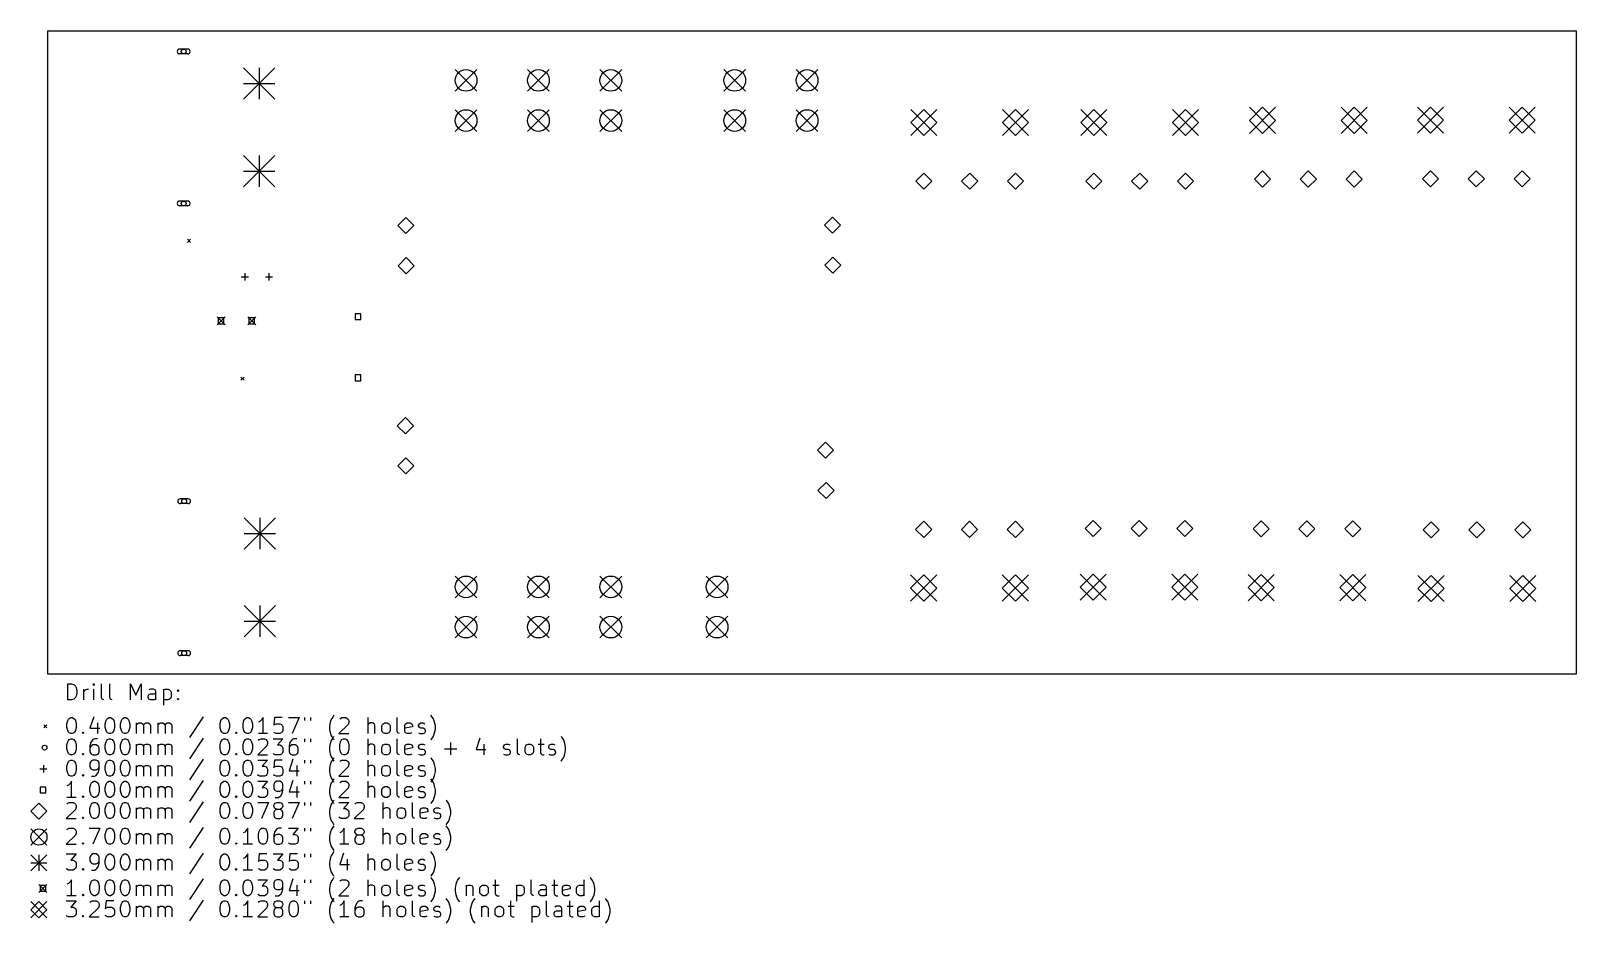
# Model space of a CAD drawing. Extents: x 148 to 340, y -211 to -100.
import ezdxf

# ---------------------------------------------------------------- set-up
doc = ezdxf.new("R2010")
doc.units = 0
doc.layers.add('BLACK', color=7, linetype='CONTINUOUS')

msp = doc.modelspace()

# ---------------------------------------------------------------- linework, layer by layer
at = {"layer": 'BLACK', "linetype": 'CONTINUOUS'}
for p, q in [((150, -100), (340, -100)), ((150, -180), (150, -100)), ((340, -100), (340, -180)), ((167.39, -102.26), (166.39, -102.26)), ((167.39, -102.86), (166.39, -102.86)), ((174.34, -104.61), (178.24, -108.51)), ((178.24, -104.61), (174.34, -108.51)), ((176.29, -104.61), (176.29, -108.51)), ((200.65, -104.8), (203.35, -107.5)), ((203.35, -104.8), (200.65, -107.5)), ((209.65, -104.8), (212.35, -107.5)), ((212.35, -104.8), (209.65, -107.5)), ((218.65, -104.8), (221.35, -107.5)), ((221.35, -104.8), (218.65, -107.5)), ((234.05, -104.8), (236.75, -107.5)), ((236.75, -104.8), (234.05, -107.5)), ((243.05, -104.8), (245.75, -107.5)), ((245.75, -104.8), (243.05, -107.5)), ((174.34, -106.56), (178.24, -106.56)), ((320.27, -109.475), (323.52, -112.725)), ((323.52, -109.475), (320.27, -112.725)), ((321.895, -109.475), (320.27, -111.1)), ((323.52, -111.1), (321.895, -109.475)), ((331.67, -109.475), (334.92, -112.725)), ((334.92, -109.475), (331.67, -112.725)), ((333.295, -109.475), (331.67, -111.1)), ((334.92, -111.1), (333.295, -109.475)), ((200.65, -109.8), (203.35, -112.5)), ((203.35, -109.8), (200.65, -112.5)), ((209.65, -109.8), (212.35, -112.5)), ((212.35, -109.8), (209.65, -112.5)), ((218.65, -109.8), (221.35, -112.5)), ((221.35, -109.8), (218.65, -112.5)), ((234.05, -109.8), (236.75, -112.5)), ((236.75, -109.8), (234.05, -112.5)), ((243.05, -109.8), (245.75, -112.5)), ((245.75, -109.8), (243.05, -112.5)), ((257.285, -109.78), (260.535, -113.03)), ((260.535, -109.78), (257.285, -113.03)), ((258.91, -109.78), (257.285, -111.405)), ((257.285, -111.405), (258.91, -113.03)), ((260.535, -111.405), (258.91, -109.78)), ((258.91, -113.03), (260.535, -111.405)), ((268.685, -109.78), (271.935, -113.03)), ((271.935, -109.78), (268.685, -113.03)), ((270.31, -109.78), (268.685, -111.405)), ((268.685, -111.405), (270.31, -113.03)), ((271.935, -111.405), (270.31, -109.78)), ((270.31, -113.03), (271.935, -111.405)), ((278.42, -109.775), (281.67, -113.025)), ((281.67, -109.775), (278.42, -113.025)), ((280.045, -109.775), (278.42, -111.4)), ((278.42, -111.4), (280.045, -113.025)), ((281.67, -111.4), (280.045, -109.775)), ((280.045, -113.025), (281.67, -111.4)), ((289.82, -109.775), (293.07, -113.025)), ((293.07, -109.775), (289.82, -113.025)), ((291.445, -109.775), (289.82, -111.4)), ((289.82, -111.4), (291.445, -113.025)), ((293.07, -111.4), (291.445, -109.775)), ((291.445, -113.025), (293.07, -111.4)), ((299.385, -109.5), (302.635, -112.75)), ((302.635, -109.5), (299.385, -112.75)), ((301.01, -109.5), (299.385, -111.125)), ((299.385, -111.125), (301.01, -112.75)), ((302.635, -111.125), (301.01, -109.5)), ((301.01, -112.75), (302.635, -111.125)), ((310.785, -109.5), (314.035, -112.75)), ((314.035, -109.5), (310.785, -112.75)), ((312.41, -109.5), (310.785, -111.125)), ((310.785, -111.125), (312.41, -112.75)), ((314.035, -111.125), (312.41, -109.5)), ((312.41, -112.75), (314.035, -111.125)), ((320.27, -111.1), (321.895, -112.725)), ((321.895, -112.725), (323.52, -111.1)), ((331.67, -111.1), (333.295, -112.725)), ((333.295, -112.725), (334.92, -111.1)), ((174.34, -115.51), (178.24, -119.41)), ((178.24, -115.51), (174.34, -119.41)), ((176.29, -115.51), (176.29, -119.41)), ((174.34, -117.46), (178.24, -117.46)), ((258.91, -117.705), (257.91, -118.705)), ((257.91, -118.705), (258.91, -119.705)), ((259.91, -118.705), (258.91, -117.705)), ((258.91, -119.705), (259.91, -118.705)), ((264.61, -117.705), (263.61, -118.705)), ((263.61, -118.705), (264.61, -119.705)), ((265.61, -118.705), (264.61, -117.705)), ((264.61, -119.705), (265.61, -118.705)), ((270.31, -117.705), (269.31, -118.705)), ((269.31, -118.705), (270.31, -119.705)), ((271.31, -118.705), (270.31, -117.705)), ((270.31, -119.705), (271.31, -118.705)), ((280.045, -117.7), (279.045, -118.7)), ((279.045, -118.7), (280.045, -119.7)), ((281.045, -118.7), (280.045, -117.7)), ((280.045, -119.7), (281.045, -118.7)), ((285.745, -117.7), (284.745, -118.7)), ((284.745, -118.7), (285.745, -119.7)), ((286.745, -118.7), (285.745, -117.7)), ((285.745, -119.7), (286.745, -118.7)), ((291.445, -117.7), (290.445, -118.7)), ((290.445, -118.7), (291.445, -119.7)), ((292.445, -118.7), (291.445, -117.7)), ((291.445, -119.7), (292.445, -118.7)), ((301.01, -117.425), (300.01, -118.425)), ((300.01, -118.425), (301.01, -119.425)), ((302.01, -118.425), (301.01, -117.425)), ((301.01, -119.425), (302.01, -118.425)), ((306.71, -117.425), (305.71, -118.425)), ((305.71, -118.425), (306.71, -119.425)), ((307.71, -118.425), (306.71, -117.425)), ((306.71, -119.425), (307.71, -118.425)), ((312.41, -117.425), (311.41, -118.425)), ((311.41, -118.425), (312.41, -119.425)), ((313.41, -118.425), (312.41, -117.425)), ((312.41, -119.425), (313.41, -118.425)), ((321.895, -117.4), (320.895, -118.4)), ((320.895, -118.4), (321.895, -119.4)), ((322.895, -118.4), (321.895, -117.4)), ((321.895, -119.4), (322.895, -118.4)), ((327.595, -117.4), (326.595, -118.4)), ((326.595, -118.4), (327.595, -119.4)), ((328.595, -118.4), (327.595, -117.4)), ((327.595, -119.4), (328.595, -118.4)), ((333.295, -117.4), (332.295, -118.4)), ((332.295, -118.4), (333.295, -119.4)), ((334.295, -118.4), (333.295, -117.4)), ((333.295, -119.4), (334.295, -118.4)), ((167.39, -121.16), (166.39, -121.16)), ((167.39, -121.76), (166.39, -121.76)), ((194.5, -123.2), (193.5, -124.2)), ((193.5, -124.2), (194.5, -125.2)), ((195.5, -124.2), (194.5, -123.2)), ((194.5, -125.2), (195.5, -124.2)), ((247.55, -123.15), (246.55, -124.15)), ((246.55, -124.15), (247.55, -125.15)), ((248.55, -124.15), (247.55, -123.15)), ((247.55, -125.15), (248.55, -124.15)), ((167.35, -125.9), (167.75, -126.3)), ((167.75, -125.9), (167.35, -126.3)), ((194.55, -128.2), (193.55, -129.2)), ((195.55, -129.2), (194.55, -128.2)), ((247.6, -128.15), (246.6, -129.15)), ((248.6, -129.15), (247.6, -128.15)), ((174.05, -130.6), (174.95, -130.6)), ((174.5, -130.15), (174.5, -131.05)), ((177.05, -130.6), (177.95, -130.6)), ((177.5, -130.15), (177.5, -131.05)), ((193.55, -129.2), (194.55, -130.2)), ((194.55, -130.2), (195.55, -129.2)), ((246.6, -129.15), (247.6, -130.15)), ((247.6, -130.15), (248.6, -129.15)), ((171.045, -135.56), (172.045, -136.56)), ((172.045, -135.56), (171.045, -136.56)), ((171.899, -135.706), (171.191, -135.706)), ((171.191, -135.706), (171.191, -136.414)), ((171.899, -136.414), (171.899, -135.706)), ((174.855, -135.56), (175.855, -136.56)), ((175.855, -135.56), (174.855, -136.56)), ((175.709, -135.706), (175.001, -135.706)), ((175.001, -135.706), (175.001, -136.414)), ((175.709, -136.414), (175.709, -135.706)), ((188.904, -135.196), (188.196, -135.196)), ((188.196, -135.196), (188.196, -135.904)), ((188.196, -135.904), (188.904, -135.904)), ((188.904, -135.904), (188.904, -135.196)), ((171.191, -136.414), (171.899, -136.414)), ((175.001, -136.414), (175.709, -136.414)), ((174, -143.05), (174.4, -143.45)), ((174.4, -143.05), (174, -143.45)), ((188.904, -142.796), (188.196, -142.796)), ((188.196, -142.796), (188.196, -143.504)), ((188.196, -143.504), (188.904, -143.504)), ((188.904, -143.504), (188.904, -142.796)), ((194.45, -148.1), (193.45, -149.1)), ((193.45, -149.1), (194.45, -150.1)), ((195.45, -149.1), (194.45, -148.1)), ((194.45, -150.1), (195.45, -149.1)), ((246.7, -151.15), (245.7, -152.15)), ((247.7, -152.15), (246.7, -151.15)), ((194.5, -153.1), (193.5, -154.1)), ((195.5, -154.1), (194.5, -153.1)), ((245.7, -152.15), (246.7, -153.15)), ((246.7, -153.15), (247.7, -152.15)), ((193.5, -154.1), (194.5, -155.1)), ((194.5, -155.1), (195.5, -154.1)), ((246.75, -156.15), (245.75, -157.15)), ((245.75, -157.15), (246.75, -158.15)), ((247.75, -157.15), (246.75, -156.15)), ((246.75, -158.15), (247.75, -157.15)), ((167.45, -158.2), (166.45, -158.2)), ((167.45, -158.8), (166.45, -158.8)), ((174.4, -160.55), (178.3, -164.45)), ((178.3, -160.55), (174.4, -164.45)), ((176.35, -160.55), (176.35, -164.45)), ((258.89, -160.995), (257.89, -161.995)), ((259.89, -161.995), (258.89, -160.995)), ((264.59, -160.995), (263.59, -161.995)), ((265.59, -161.995), (264.59, -160.995)), ((270.29, -160.995), (269.29, -161.995)), ((271.29, -161.995), (270.29, -160.995)), ((279.969, -160.895), (278.969, -161.895)), ((280.969, -161.895), (279.969, -160.895)), ((285.669, -160.895), (284.669, -161.895)), ((286.669, -161.895), (285.669, -160.895)), ((291.369, -160.895), (290.369, -161.895)), ((292.369, -161.895), (291.369, -160.895)), ((300.84, -160.945), (299.84, -161.945)), ((301.84, -161.945), (300.84, -160.945)), ((306.54, -160.945), (305.54, -161.945)), ((307.54, -161.945), (306.54, -160.945)), ((312.24, -160.945), (311.24, -161.945)), ((313.24, -161.945), (312.24, -160.945)), ((321.969, -161.045), (320.969, -162.045)), ((322.969, -162.045), (321.969, -161.045)), ((327.669, -161.045), (326.669, -162.045)), ((328.669, -162.045), (327.669, -161.045)), ((333.369, -161.045), (332.369, -162.045)), ((334.369, -162.045), (333.369, -161.045)), ((174.4, -162.5), (178.3, -162.5)), ((257.89, -161.995), (258.89, -162.995)), ((258.89, -162.995), (259.89, -161.995)), ((263.59, -161.995), (264.59, -162.995)), ((264.59, -162.995), (265.59, -161.995)), ((269.29, -161.995), (270.29, -162.995)), ((270.29, -162.995), (271.29, -161.995)), ((278.969, -161.895), (279.969, -162.895)), ((279.969, -162.895), (280.969, -161.895)), ((284.669, -161.895), (285.669, -162.895)), ((285.669, -162.895), (286.669, -161.895)), ((290.369, -161.895), (291.369, -162.895)), ((291.369, -162.895), (292.369, -161.895)), ((299.84, -161.945), (300.84, -162.945)), ((300.84, -162.945), (301.84, -161.945)), ((305.54, -161.945), (306.54, -162.945)), ((306.54, -162.945), (307.54, -161.945)), ((311.24, -161.945), (312.24, -162.945)), ((312.24, -162.945), (313.24, -161.945)), ((320.969, -162.045), (321.969, -163.045)), ((321.969, -163.045), (322.969, -162.045)), ((326.669, -162.045), (327.669, -163.045)), ((327.669, -163.045), (328.669, -162.045)), ((332.369, -162.045), (333.369, -163.045)), ((333.369, -163.045), (334.369, -162.045)), ((200.65, -167.8), (203.35, -170.5)), ((203.35, -167.8), (200.65, -170.5)), ((209.65, -167.8), (212.35, -170.5)), ((212.35, -167.8), (209.65, -170.5)), ((218.65, -167.8), (221.35, -170.5)), ((221.35, -167.8), (218.65, -170.5)), ((231.85, -167.8), (234.55, -170.5)), ((234.55, -167.8), (231.85, -170.5)), ((257.265, -167.67), (260.515, -170.92)), ((260.515, -167.67), (257.265, -170.92)), ((258.89, -167.67), (257.265, -169.295)), ((260.515, -169.295), (258.89, -167.67)), ((268.665, -167.67), (271.915, -170.92)), ((271.915, -167.67), (268.665, -170.92)), ((270.29, -167.67), (268.665, -169.295)), ((271.915, -169.295), (270.29, -167.67)), ((278.344, -167.57), (281.594, -170.82)), ((281.594, -167.57), (278.344, -170.82)), ((279.969, -167.57), (278.344, -169.195)), ((281.594, -169.195), (279.969, -167.57)), ((289.744, -167.57), (292.994, -170.82)), ((292.994, -167.57), (289.744, -170.82)), ((291.369, -167.57), (289.744, -169.195)), ((292.994, -169.195), (291.369, -167.57)), ((299.215, -167.62), (302.465, -170.87)), ((302.465, -167.62), (299.215, -170.87)), ((300.84, -167.62), (299.215, -169.245)), ((302.465, -169.245), (300.84, -167.62)), ((310.615, -167.62), (313.865, -170.87)), ((313.865, -167.62), (310.615, -170.87)), ((312.24, -167.62), (310.615, -169.245)), ((313.865, -169.245), (312.24, -167.62)), ((320.344, -167.72), (323.594, -170.97)), ((323.594, -167.72), (320.344, -170.97)), ((321.969, -167.72), (320.344, -169.345)), ((323.594, -169.345), (321.969, -167.72)), ((331.744, -167.72), (334.994, -170.97)), ((334.994, -167.72), (331.744, -170.97)), ((333.369, -167.72), (331.744, -169.345)), ((334.994, -169.345), (333.369, -167.72)), ((257.265, -169.295), (258.89, -170.92)), ((258.89, -170.92), (260.515, -169.295)), ((268.665, -169.295), (270.29, -170.92)), ((270.29, -170.92), (271.915, -169.295)), ((278.344, -169.195), (279.969, -170.82)), ((279.969, -170.82), (281.594, -169.195)), ((289.744, -169.195), (291.369, -170.82)), ((291.369, -170.82), (292.994, -169.195)), ((299.215, -169.245), (300.84, -170.87)), ((300.84, -170.87), (302.465, -169.245)), ((310.615, -169.245), (312.24, -170.87)), ((312.24, -170.87), (313.865, -169.245)), ((320.344, -169.345), (321.969, -170.97)), ((321.969, -170.97), (323.594, -169.345)), ((331.744, -169.345), (333.369, -170.97)), ((333.369, -170.97), (334.994, -169.345)), ((174.4, -171.45), (178.3, -175.35)), ((178.3, -171.45), (174.4, -175.35)), ((176.35, -171.45), (176.35, -175.35)), ((200.65, -172.8), (203.35, -175.5)), ((203.35, -172.8), (200.65, -175.5)), ((209.65, -172.8), (212.35, -175.5)), ((212.35, -172.8), (209.65, -175.5)), ((218.65, -172.8), (221.35, -175.5)), ((221.35, -172.8), (218.65, -175.5)), ((231.85, -172.8), (234.55, -175.5)), ((234.55, -172.8), (231.85, -175.5)), ((174.4, -173.4), (178.3, -173.4)), ((167.45, -177.1), (166.45, -177.1)), ((167.45, -177.7), (166.45, -177.7)), ((340, -180), (150, -180)), ((152.476, -183.205), (152.476, -181.205)), ((152.476, -181.205), (152.952, -181.205)), ((152.952, -181.205), (153.238, -181.3)), ((153.238, -181.3), (153.429, -181.49)), ((153.429, -181.49), (153.524, -181.681)), ((153.524, -181.681), (153.619, -182.062)), ((153.619, -182.348), (153.524, -182.729)), ((153.619, -182.062), (153.619, -182.348)), ((154.476, -183.205), (154.476, -181.871)), ((154.476, -182.252), (154.571, -182.062)), ((154.571, -182.062), (154.667, -181.967)), ((154.667, -181.967), (154.857, -181.871)), ((154.857, -181.871), (155.048, -181.871)), ((155.714, -181.205), (155.619, -181.3)), ((155.619, -181.3), (155.714, -181.395)), ((155.81, -181.3), (155.714, -181.205)), ((155.714, -181.205), (155.714, -181.395)), ((155.714, -181.395), (155.81, -181.3)), ((155.714, -183.205), (155.714, -181.871)), ((156.667, -182.919), (156.667, -181.205)), ((157.714, -182.919), (157.714, -181.205)), ((160.286, -183.205), (160.286, -181.205)), ((160.286, -181.205), (160.952, -182.633)), ((160.952, -182.633), (161.619, -181.205)), ((161.619, -181.205), (161.619, -183.205)), ((162.762, -181.871), (162.571, -181.967)), ((162.571, -182.538), (162.762, -182.443)), ((163.143, -181.871), (162.762, -181.871)), ((162.762, -182.443), (163.238, -182.443)), ((163.333, -181.967), (163.143, -181.871)), ((163.238, -182.443), (163.429, -182.348)), ((163.429, -182.157), (163.333, -181.967)), ((163.429, -183.205), (163.429, -182.157)), ((164.381, -181.871), (164.381, -183.871)), ((164.381, -181.967), (164.571, -181.871)), ((164.571, -181.871), (164.952, -181.871)), ((164.952, -181.871), (165.143, -181.967)), ((165.143, -181.967), (165.238, -182.062)), ((165.238, -182.062), (165.333, -182.252)), ((165.333, -182.252), (165.333, -182.824)), ((166.095, -182.062), (166.19, -181.967)), ((166.19, -182.157), (166.095, -182.062)), ((166.19, -181.967), (166.286, -182.062)), ((166.19, -181.967), (166.19, -182.157)), ((166.286, -182.062), (166.19, -182.157)), ((152.952, -183.205), (152.476, -183.205)), ((153.238, -183.11), (152.952, -183.205)), ((153.429, -182.919), (153.238, -183.11)), ((153.524, -182.729), (153.429, -182.919)), ((156.762, -183.11), (156.667, -182.919)), ((156.952, -183.205), (156.762, -183.11)), ((157.81, -183.11), (157.714, -182.919)), ((158, -183.205), (157.81, -183.11)), ((162.476, -182.729), (162.571, -182.538)), ((162.476, -182.919), (162.476, -182.729)), ((162.571, -183.11), (162.476, -182.919)), ((162.762, -183.205), (162.571, -183.11)), ((163.238, -183.205), (162.762, -183.205)), ((163.429, -183.11), (163.238, -183.205)), ((164.571, -183.205), (164.381, -183.11)), ((164.952, -183.205), (164.571, -183.205)), ((165.143, -183.11), (164.952, -183.205)), ((165.238, -183.014), (165.143, -183.11)), ((165.333, -182.824), (165.238, -183.014)), ((166.095, -183.11), (166.19, -183.014)), ((166.19, -183.205), (166.095, -183.11)), ((166.19, -183.014), (166.286, -183.11)), ((166.19, -183.014), (166.19, -183.205)), ((166.286, -183.11), (166.19, -183.205)), ((149.5, -186.3), (149.9, -186.7)), ((149.9, -186.3), (149.5, -186.7)), ((152.381, -186.167), (152.476, -185.786)), ((152.381, -186.643), (152.381, -186.167)), ((152.476, -185.786), (152.571, -185.595)), ((152.571, -185.595), (152.667, -185.5)), ((152.667, -185.5), (152.857, -185.405)), ((152.857, -185.405), (153.048, -185.405)), ((153.048, -185.405), (153.238, -185.5)), ((153.238, -185.5), (153.333, -185.595)), ((153.333, -185.595), (153.429, -185.786)), ((153.429, -185.786), (153.524, -186.167)), ((153.524, -186.167), (153.524, -186.643)), ((155.714, -185.31), (155.238, -186.738)), ((156.19, -186.071), (156.19, -187.405)), ((157.143, -186.167), (157.238, -185.786)), ((157.143, -186.643), (157.143, -186.167)), ((157.238, -185.786), (157.333, -185.595)), ((157.333, -185.595), (157.429, -185.5)), ((157.429, -185.5), (157.619, -185.405)), ((157.619, -185.405), (157.81, -185.405)), ((157.81, -185.405), (158, -185.5)), ((158, -185.5), (158.095, -185.595)), ((158.095, -185.595), (158.19, -185.786)), ((158.19, -185.786), (158.286, -186.167)), ((158.286, -186.167), (158.286, -186.643)), ((159.048, -186.167), (159.143, -185.786)), ((159.048, -186.643), (159.048, -186.167)), ((159.143, -185.786), (159.238, -185.595)), ((159.238, -185.595), (159.333, -185.5)), ((159.333, -185.5), (159.524, -185.405)), ((159.524, -185.405), (159.714, -185.405)), ((159.714, -185.405), (159.905, -185.5)), ((159.905, -185.5), (160, -185.595)), ((160, -185.595), (160.095, -185.786)), ((160.095, -185.786), (160.19, -186.167)), ((160.19, -186.167), (160.19, -186.643)), ((161.048, -187.405), (161.048, -186.071)), ((161.048, -186.262), (161.143, -186.167)), ((161.143, -186.167), (161.333, -186.071)), ((161.333, -186.071), (161.619, -186.071)), ((161.619, -186.071), (161.81, -186.167)), ((161.81, -186.167), (161.905, -186.357)), ((161.905, -186.357), (162, -186.167)), ((162, -186.167), (162.19, -186.071)), ((162.19, -186.071), (162.476, -186.071)), ((162.476, -186.071), (162.667, -186.167)), ((162.667, -186.167), (162.762, -186.357)), ((163.714, -187.405), (163.714, -186.071)), ((163.714, -186.262), (163.81, -186.167)), ((163.81, -186.167), (164, -186.071)), ((164, -186.071), (164.286, -186.071)), ((164.286, -186.071), (164.476, -186.167)), ((164.476, -186.167), (164.571, -186.357)), ((164.571, -186.357), (164.667, -186.167)), ((164.667, -186.167), (164.857, -186.071)), ((164.857, -186.071), (165.143, -186.071)), ((165.143, -186.071), (165.333, -186.167)), ((165.333, -186.167), (165.429, -186.357)), ((169.333, -185.31), (167.619, -187.881)), ((171.429, -186.167), (171.524, -185.786)), ((171.429, -186.643), (171.429, -186.167)), ((171.524, -185.786), (171.619, -185.595)), ((171.619, -185.595), (171.714, -185.5)), ((171.714, -185.5), (171.905, -185.405)), ((171.905, -185.405), (172.095, -185.405)), ((172.095, -185.405), (172.286, -185.5)), ((172.286, -185.5), (172.381, -185.595)), ((172.381, -185.595), (172.476, -185.786)), ((172.476, -185.786), (172.571, -186.167)), ((172.571, -186.167), (172.571, -186.643)), ((174.286, -186.167), (174.381, -185.786)), ((174.286, -186.643), (174.286, -186.167)), ((174.381, -185.786), (174.476, -185.595)), ((174.476, -185.595), (174.571, -185.5)), ((174.571, -185.5), (174.762, -185.405)), ((174.762, -185.405), (174.952, -185.405)), ((174.952, -185.405), (175.143, -185.5)), ((175.143, -185.5), (175.238, -185.595)), ((175.238, -185.595), (175.333, -185.786)), ((175.333, -185.786), (175.429, -186.167)), ((175.429, -186.167), (175.429, -186.643)), ((176.381, -185.881), (176.19, -185.976)), ((176.571, -185.69), (176.381, -185.881)), ((176.762, -185.405), (176.571, -185.69)), ((176.762, -187.405), (176.762, -185.405)), ((178.19, -185.405), (178.095, -186.357)), ((178.095, -186.357), (178.19, -186.262)), ((179.143, -185.405), (178.19, -185.405)), ((178.19, -186.262), (178.381, -186.167)), ((178.381, -186.167), (178.857, -186.167)), ((178.857, -186.167), (179.048, -186.262)), ((179.048, -186.262), (179.143, -186.357)), ((179.905, -185.405), (181.238, -185.405)), ((181.238, -185.405), (180.381, -187.405)), ((181.905, -185.405), (181.905, -185.786)), ((182.667, -185.405), (182.667, -185.786)), ((185.048, -186.452), (185.143, -185.976)), ((185.143, -185.976), (185.238, -185.69)), ((185.238, -185.69), (185.333, -185.5)), ((185.333, -185.5), (185.524, -185.214)), ((185.524, -185.214), (185.619, -185.119)), ((187.333, -186.262), (186.19, -187.405)), ((186.286, -185.595), (186.381, -185.5)), ((186.381, -185.5), (186.571, -185.405)), ((186.571, -185.405), (187.048, -185.405)), ((187.048, -185.405), (187.238, -185.5)), ((187.238, -185.5), (187.333, -185.595)), ((187.333, -185.595), (187.429, -185.786)), ((187.429, -185.976), (187.333, -186.262)), ((187.429, -185.786), (187.429, -185.976)), ((189.81, -187.405), (189.81, -185.405)), ((189.905, -186.167), (189.81, -186.262)), ((190.095, -186.071), (189.905, -186.167)), ((190.381, -186.071), (190.095, -186.071)), ((190.571, -186.167), (190.381, -186.071)), ((190.667, -186.357), (190.571, -186.167)), ((191.524, -186.452), (191.619, -186.262)), ((191.619, -186.262), (191.714, -186.167)), ((191.714, -186.167), (191.905, -186.071)), ((191.905, -186.071), (192.19, -186.071)), ((192.19, -186.071), (192.381, -186.167)), ((192.381, -186.167), (192.476, -186.262)), ((192.476, -186.262), (192.571, -186.452)), ((193.429, -187.119), (193.429, -185.405)), ((194.381, -186.357), (194.476, -186.167)), ((194.476, -186.167), (194.667, -186.071)), ((194.667, -186.071), (195.048, -186.071)), ((195.048, -186.071), (195.238, -186.167)), ((195.238, -186.167), (195.333, -186.357)), ((196.095, -186.357), (196.19, -186.167)), ((196.19, -186.167), (196.381, -186.071)), ((196.381, -186.071), (196.667, -186.071)), ((196.667, -186.071), (196.857, -186.167)), ((197.714, -185.214), (197.619, -185.119)), ((197.905, -185.5), (197.714, -185.214)), ((198, -185.69), (197.905, -185.5)), ((198.095, -185.976), (198, -185.69)), ((198.19, -186.452), (198.095, -185.976)), ((152.476, -187.024), (152.381, -186.643)), ((152.571, -187.214), (152.476, -187.024)), ((152.476, -188.426), (152.571, -188.235)), ((152.667, -187.31), (152.571, -187.214)), ((152.571, -188.235), (152.667, -188.14)), ((152.857, -187.405), (152.667, -187.31)), ((152.667, -188.14), (152.857, -188.045)), ((153.048, -187.405), (152.857, -187.405)), ((152.857, -188.045), (153.048, -188.045)), ((153.238, -187.31), (153.048, -187.405)), ((153.048, -188.045), (153.238, -188.14)), ((153.333, -187.214), (153.238, -187.31)), ((153.238, -188.14), (153.333, -188.235)), ((153.429, -187.024), (153.333, -187.214)), ((153.333, -188.235), (153.429, -188.426)), ((153.524, -186.643), (153.429, -187.024)), ((154.286, -187.31), (154.381, -187.214)), ((154.381, -187.405), (154.286, -187.31)), ((154.381, -187.214), (154.476, -187.31)), ((154.381, -187.214), (154.381, -187.405)), ((154.476, -187.31), (154.381, -187.405)), ((155.238, -186.738), (156.476, -186.738)), ((155.524, -188.235), (155.333, -188.521)), ((155.619, -188.14), (155.524, -188.235)), ((155.81, -188.045), (155.619, -188.14)), ((156.19, -188.045), (155.81, -188.045)), ((157.238, -187.024), (157.143, -186.643)), ((157.333, -187.214), (157.238, -187.024)), ((157.238, -188.426), (157.333, -188.235)), ((157.429, -187.31), (157.333, -187.214)), ((157.333, -188.235), (157.429, -188.14)), ((157.619, -187.405), (157.429, -187.31)), ((157.429, -188.14), (157.619, -188.045)), ((157.81, -187.405), (157.619, -187.405)), ((157.619, -188.045), (157.81, -188.045)), ((158, -187.31), (157.81, -187.405)), ((157.81, -188.045), (158, -188.14)), ((158.095, -187.214), (158, -187.31)), ((158, -188.14), (158.095, -188.235)), ((158.19, -187.024), (158.095, -187.214)), ((158.095, -188.235), (158.19, -188.426)), ((158.286, -186.643), (158.19, -187.024)), ((159.143, -187.024), (159.048, -186.643)), ((159.238, -187.214), (159.143, -187.024)), ((159.143, -188.426), (159.238, -188.235)), ((159.333, -187.31), (159.238, -187.214)), ((159.238, -188.235), (159.333, -188.14)), ((159.524, -187.405), (159.333, -187.31)), ((159.333, -188.14), (159.524, -188.045)), ((159.714, -187.405), (159.524, -187.405)), ((159.524, -188.045), (159.714, -188.045)), ((159.905, -187.31), (159.714, -187.405)), ((159.714, -188.045), (159.905, -188.14)), ((160, -187.214), (159.905, -187.31)), ((159.905, -188.14), (160, -188.235)), ((160.095, -187.024), (160, -187.214)), ((160, -188.235), (160.095, -188.426)), ((160.19, -186.643), (160.095, -187.024)), ((161.905, -186.357), (161.905, -187.405)), ((162.762, -186.357), (162.762, -187.405)), ((164.571, -186.357), (164.571, -187.405)), ((165.429, -186.357), (165.429, -187.405)), ((169.333, -187.95), (167.619, -190.521)), ((171.524, -187.024), (171.429, -186.643)), ((171.619, -187.214), (171.524, -187.024)), ((171.524, -188.426), (171.619, -188.235)), ((171.714, -187.31), (171.619, -187.214)), ((171.619, -188.235), (171.714, -188.14)), ((171.905, -187.405), (171.714, -187.31)), ((171.714, -188.14), (171.905, -188.045)), ((172.095, -187.405), (171.905, -187.405)), ((171.905, -188.045), (172.095, -188.045)), ((172.286, -187.31), (172.095, -187.405)), ((172.095, -188.045), (172.286, -188.14)), ((172.381, -187.214), (172.286, -187.31)), ((172.286, -188.14), (172.381, -188.235)), ((172.476, -187.024), (172.381, -187.214)), ((172.381, -188.235), (172.476, -188.426)), ((172.571, -186.643), (172.476, -187.024)), ((173.333, -187.31), (173.429, -187.214)), ((173.429, -187.405), (173.333, -187.31)), ((173.429, -187.214), (173.524, -187.31)), ((173.429, -187.214), (173.429, -187.405)), ((173.524, -187.31), (173.429, -187.405)), ((174.381, -187.024), (174.286, -186.643)), ((174.476, -187.214), (174.381, -187.024)), ((174.381, -188.426), (174.476, -188.235)), ((174.571, -187.31), (174.476, -187.214)), ((174.476, -188.235), (174.571, -188.14)), ((174.762, -187.405), (174.571, -187.31)), ((174.571, -188.14), (174.762, -188.045)), ((174.952, -187.405), (174.762, -187.405)), ((174.762, -188.045), (174.952, -188.045)), ((175.143, -187.31), (174.952, -187.405)), ((174.952, -188.045), (175.143, -188.14)), ((175.238, -187.214), (175.143, -187.31)), ((175.143, -188.14), (175.238, -188.235)), ((175.333, -187.024), (175.238, -187.214)), ((175.238, -188.235), (175.333, -188.426)), ((175.429, -186.643), (175.333, -187.024)), ((177.333, -187.405), (176.19, -187.405)), ((176.19, -188.235), (176.286, -188.14)), ((176.286, -188.14), (176.476, -188.045)), ((176.476, -188.045), (176.952, -188.045)), ((176.952, -188.045), (177.143, -188.14)), ((177.143, -188.14), (177.238, -188.235)), ((177.238, -188.235), (177.333, -188.426)), ((178, -188.045), (179.238, -188.045)), ((178.19, -187.31), (178.095, -187.214)), ((178.381, -187.405), (178.19, -187.31)), ((178.857, -187.405), (178.381, -187.405)), ((179.238, -188.045), (178.571, -188.807)), ((179.048, -187.31), (178.857, -187.405)), ((179.143, -187.214), (179.048, -187.31)), ((179.143, -186.357), (179.238, -186.548)), ((179.238, -187.024), (179.143, -187.214)), ((179.238, -186.548), (179.238, -187.024)), ((180.286, -188.235), (180.095, -188.521)), ((180.381, -188.14), (180.286, -188.235)), ((180.571, -188.045), (180.381, -188.14)), ((180.952, -188.045), (180.571, -188.045)), ((181.905, -188.045), (181.905, -188.426)), ((182.667, -188.045), (182.667, -188.426)), ((185.048, -186.833), (185.048, -186.452)), ((185.143, -187.31), (185.048, -186.833)), ((185.238, -187.595), (185.143, -187.31)), ((185.333, -187.786), (185.238, -187.595)), ((185.238, -188.33), (185.333, -188.14)), ((185.524, -188.071), (185.333, -187.786)), ((185.333, -188.14), (185.524, -187.854)), ((185.524, -187.854), (185.619, -187.759)), ((185.619, -188.167), (185.524, -188.071)), ((186.19, -187.405), (187.429, -187.405)), ((186.381, -188.426), (186.476, -188.235)), ((186.476, -188.235), (186.571, -188.14)), ((186.571, -188.14), (186.762, -188.045)), ((186.762, -188.045), (186.952, -188.045)), ((186.952, -188.045), (187.143, -188.14)), ((187.143, -188.14), (187.238, -188.235)), ((187.238, -188.235), (187.333, -188.426)), ((189.81, -190.045), (189.81, -188.045)), ((190.667, -187.405), (190.667, -186.357)), ((191.524, -187.024), (191.524, -186.452)), ((191.619, -187.214), (191.524, -187.024)), ((191.714, -187.31), (191.619, -187.214)), ((191.905, -187.405), (191.714, -187.31)), ((192.19, -187.405), (191.905, -187.405)), ((192.381, -187.31), (192.19, -187.405)), ((192.476, -187.214), (192.381, -187.31)), ((192.571, -187.024), (192.476, -187.214)), ((192.571, -186.452), (192.571, -187.024)), ((193.524, -187.31), (193.429, -187.119)), ((193.429, -189.759), (193.429, -188.045)), ((193.714, -187.405), (193.524, -187.31)), ((194.381, -187.119), (194.381, -186.357)), ((195.333, -186.548), (194.381, -186.738)), ((194.476, -187.31), (194.381, -187.119)), ((194.667, -187.405), (194.476, -187.31)), ((195.048, -187.405), (194.667, -187.405)), ((195.238, -187.31), (195.048, -187.405)), ((195.333, -186.357), (195.333, -186.548)), ((196.095, -186.452), (196.095, -186.357)), ((196.19, -186.643), (196.095, -186.452)), ((196.095, -187.31), (196.286, -187.405)), ((196.381, -186.738), (196.19, -186.643)), ((196.286, -187.405), (196.667, -187.405)), ((196.667, -186.738), (196.381, -186.738)), ((196.857, -186.833), (196.667, -186.738)), ((196.667, -187.405), (196.857, -187.31)), ((196.952, -187.024), (196.857, -186.833)), ((196.857, -187.31), (196.952, -187.119)), ((196.952, -187.119), (196.952, -187.024)), ((197.619, -188.167), (197.714, -188.071)), ((197.714, -188.071), (197.905, -187.786)), ((197.905, -187.786), (198, -187.595)), ((198, -187.595), (198.095, -187.31)), ((198.095, -187.31), (198.19, -186.833)), ((198.19, -186.833), (198.19, -186.452)), ((203.714, -187.95), (203.238, -189.378)), ((208.381, -189.759), (208.381, -188.045)), ((211.238, -188.045), (211.238, -189.759)), ((213.905, -187.854), (213.81, -187.759)), ((214.095, -188.14), (213.905, -187.854)), ((214.19, -188.33), (214.095, -188.14)), ((152.381, -188.807), (152.476, -188.426)), ((152.381, -189.283), (152.381, -188.807)), ((152.476, -189.664), (152.381, -189.283)), ((152.571, -189.854), (152.476, -189.664)), ((152.667, -189.95), (152.571, -189.854)), ((152.857, -190.045), (152.667, -189.95)), ((153.048, -190.045), (152.857, -190.045)), ((153.238, -189.95), (153.048, -190.045)), ((153.333, -189.854), (153.238, -189.95)), ((153.429, -189.664), (153.333, -189.854)), ((153.429, -188.426), (153.524, -188.807)), ((153.524, -189.283), (153.429, -189.664)), ((153.524, -188.807), (153.524, -189.283)), ((154.286, -189.95), (154.381, -189.854)), ((154.381, -190.045), (154.286, -189.95)), ((154.381, -189.854), (154.476, -189.95)), ((154.381, -189.854), (154.381, -190.045)), ((154.476, -189.95), (154.381, -190.045)), ((155.333, -188.521), (155.238, -188.902)), ((155.238, -188.902), (155.238, -189.664)), ((155.333, -188.997), (155.238, -189.188)), ((155.238, -189.664), (155.333, -189.854)), ((155.429, -188.902), (155.333, -188.997)), ((155.333, -189.854), (155.429, -189.95)), ((155.619, -188.807), (155.429, -188.902)), ((155.429, -189.95), (155.619, -190.045)), ((156, -188.807), (155.619, -188.807)), ((155.619, -190.045), (156, -190.045)), ((156.19, -188.902), (156, -188.807)), ((156, -190.045), (156.19, -189.95)), ((156.286, -188.997), (156.19, -188.902)), ((156.19, -189.95), (156.286, -189.854)), ((156.381, -189.188), (156.286, -188.997)), ((156.286, -189.854), (156.381, -189.664)), ((156.381, -189.664), (156.381, -189.188)), ((157.143, -188.807), (157.238, -188.426)), ((157.143, -189.283), (157.143, -188.807)), ((157.238, -189.664), (157.143, -189.283)), ((157.333, -189.854), (157.238, -189.664)), ((157.429, -189.95), (157.333, -189.854)), ((157.619, -190.045), (157.429, -189.95)), ((157.81, -190.045), (157.619, -190.045)), ((158, -189.95), (157.81, -190.045)), ((158.095, -189.854), (158, -189.95)), ((158.19, -189.664), (158.095, -189.854)), ((158.19, -188.426), (158.286, -188.807)), ((158.286, -189.283), (158.19, -189.664)), ((158.286, -188.807), (158.286, -189.283)), ((159.048, -188.807), (159.143, -188.426)), ((159.048, -189.283), (159.048, -188.807)), ((159.143, -189.664), (159.048, -189.283)), ((159.238, -189.854), (159.143, -189.664)), ((159.333, -189.95), (159.238, -189.854)), ((159.524, -190.045), (159.333, -189.95)), ((159.714, -190.045), (159.524, -190.045)), ((159.905, -189.95), (159.714, -190.045)), ((160, -189.854), (159.905, -189.95)), ((160.095, -189.664), (160, -189.854)), ((160.095, -188.426), (160.19, -188.807)), ((160.19, -189.283), (160.095, -189.664)), ((160.19, -188.807), (160.19, -189.283)), ((161.048, -190.045), (161.048, -188.711)), ((161.048, -188.902), (161.143, -188.807)), ((161.143, -188.807), (161.333, -188.711)), ((161.333, -188.711), (161.619, -188.711)), ((161.619, -188.711), (161.81, -188.807)), ((161.81, -188.807), (161.905, -188.997)), ((161.905, -188.997), (162, -188.807)), ((161.905, -188.997), (161.905, -190.045)), ((162, -188.807), (162.19, -188.711)), ((162.19, -188.711), (162.476, -188.711)), ((162.476, -188.711), (162.667, -188.807)), ((162.667, -188.807), (162.762, -188.997)), ((162.762, -188.997), (162.762, -190.045)), ((163.714, -190.045), (163.714, -188.711)), ((163.714, -188.902), (163.81, -188.807)), ((163.81, -188.807), (164, -188.711)), ((164, -188.711), (164.286, -188.711)), ((164.286, -188.711), (164.476, -188.807)), ((164.476, -188.807), (164.571, -188.997)), ((164.571, -188.997), (164.667, -188.807)), ((164.571, -188.997), (164.571, -190.045)), ((164.667, -188.807), (164.857, -188.711)), ((164.857, -188.711), (165.143, -188.711)), ((165.143, -188.711), (165.333, -188.807)), ((165.333, -188.807), (165.429, -188.997)), ((165.429, -188.997), (165.429, -190.045)), ((171.429, -188.807), (171.524, -188.426)), ((171.429, -189.283), (171.429, -188.807)), ((171.524, -189.664), (171.429, -189.283)), ((171.619, -189.854), (171.524, -189.664)), ((171.714, -189.95), (171.619, -189.854)), ((171.905, -190.045), (171.714, -189.95)), ((172.095, -190.045), (171.905, -190.045)), ((172.286, -189.95), (172.095, -190.045)), ((172.381, -189.854), (172.286, -189.95)), ((172.476, -189.664), (172.381, -189.854)), ((172.476, -188.426), (172.571, -188.807)), ((172.571, -189.283), (172.476, -189.664)), ((172.571, -188.807), (172.571, -189.283)), ((173.333, -189.95), (173.429, -189.854)), ((173.429, -190.045), (173.333, -189.95)), ((173.429, -189.854), (173.524, -189.95)), ((173.429, -189.854), (173.429, -190.045)), ((173.524, -189.95), (173.429, -190.045)), ((174.286, -188.807), (174.381, -188.426)), ((174.286, -189.283), (174.286, -188.807)), ((174.381, -189.664), (174.286, -189.283)), ((174.476, -189.854), (174.381, -189.664)), ((174.571, -189.95), (174.476, -189.854)), ((174.762, -190.045), (174.571, -189.95)), ((174.952, -190.045), (174.762, -190.045)), ((175.143, -189.95), (174.952, -190.045)), ((175.238, -189.854), (175.143, -189.95)), ((175.333, -189.664), (175.238, -189.854)), ((175.333, -188.426), (175.429, -188.807)), ((175.429, -189.283), (175.333, -189.664)), ((175.429, -188.807), (175.429, -189.283)), ((177.238, -188.902), (176.095, -190.045)), ((176.095, -190.045), (177.333, -190.045)), ((177.333, -188.616), (177.238, -188.902)), ((177.333, -188.426), (177.333, -188.616)), ((178.095, -189.95), (178, -189.854)), ((178.286, -190.045), (178.095, -189.95)), ((178.857, -190.045), (178.286, -190.045)), ((178.571, -188.807), (178.857, -188.807)), ((178.857, -188.807), (179.048, -188.902)), ((179.048, -189.95), (178.857, -190.045)), ((179.048, -188.902), (179.143, -188.997)), ((179.143, -189.854), (179.048, -189.95)), ((179.143, -188.997), (179.238, -189.188)), ((179.238, -189.664), (179.143, -189.854)), ((179.238, -189.188), (179.238, -189.664)), ((180.095, -188.521), (180, -188.902)), ((180, -188.902), (180, -189.664)), ((180.095, -188.997), (180, -189.188)), ((180, -189.664), (180.095, -189.854)), ((180.19, -188.902), (180.095, -188.997)), ((180.095, -189.854), (180.19, -189.95)), ((180.381, -188.807), (180.19, -188.902)), ((180.19, -189.95), (180.381, -190.045)), ((180.762, -188.807), (180.381, -188.807)), ((180.381, -190.045), (180.762, -190.045)), ((180.952, -188.902), (180.762, -188.807)), ((180.762, -190.045), (180.952, -189.95)), ((181.048, -188.997), (180.952, -188.902)), ((180.952, -189.95), (181.048, -189.854)), ((181.143, -189.188), (181.048, -188.997)), ((181.048, -189.854), (181.143, -189.664)), ((181.143, -189.664), (181.143, -189.188)), ((185.048, -189.092), (185.143, -188.616)), ((185.048, -189.473), (185.048, -189.092)), ((185.143, -189.95), (185.048, -189.473)), ((185.143, -188.616), (185.238, -188.33)), ((185.238, -190.235), (185.143, -189.95)), ((186.286, -188.807), (186.381, -188.426)), ((186.286, -189.283), (186.286, -188.807)), ((186.381, -189.664), (186.286, -189.283)), ((186.476, -189.854), (186.381, -189.664)), ((186.571, -189.95), (186.476, -189.854)), ((186.762, -190.045), (186.571, -189.95)), ((186.952, -190.045), (186.762, -190.045)), ((187.143, -189.95), (186.952, -190.045)), ((187.238, -189.854), (187.143, -189.95)), ((187.333, -189.664), (187.238, -189.854)), ((187.333, -188.426), (187.429, -188.807)), ((187.429, -189.283), (187.333, -189.664)), ((187.429, -188.807), (187.429, -189.283)), ((189.905, -188.807), (189.81, -188.902)), ((190.095, -188.711), (189.905, -188.807)), ((190.381, -188.711), (190.095, -188.711)), ((190.571, -188.807), (190.381, -188.711)), ((190.667, -188.997), (190.571, -188.807)), ((190.667, -190.045), (190.667, -188.997)), ((191.524, -189.092), (191.619, -188.902)), ((191.524, -189.664), (191.524, -189.092)), ((191.619, -189.854), (191.524, -189.664)), ((191.619, -188.902), (191.714, -188.807)), ((191.714, -189.95), (191.619, -189.854)), ((191.714, -188.807), (191.905, -188.711)), ((191.905, -190.045), (191.714, -189.95)), ((191.905, -188.711), (192.19, -188.711)), ((192.19, -190.045), (191.905, -190.045)), ((192.19, -188.711), (192.381, -188.807)), ((192.381, -189.95), (192.19, -190.045)), ((192.381, -188.807), (192.476, -188.902)), ((192.476, -189.854), (192.381, -189.95)), ((192.476, -188.902), (192.571, -189.092)), ((192.571, -189.664), (192.476, -189.854)), ((192.571, -189.092), (192.571, -189.664)), ((193.524, -189.95), (193.429, -189.759)), ((193.714, -190.045), (193.524, -189.95)), ((194.381, -188.997), (194.476, -188.807)), ((194.381, -189.759), (194.381, -188.997)), ((195.333, -189.188), (194.381, -189.378)), ((194.476, -189.95), (194.381, -189.759)), ((194.476, -188.807), (194.667, -188.711)), ((194.667, -190.045), (194.476, -189.95)), ((194.667, -188.711), (195.048, -188.711)), ((195.048, -190.045), (194.667, -190.045)), ((195.048, -188.711), (195.238, -188.807)), ((195.238, -189.95), (195.048, -190.045)), ((195.238, -188.807), (195.333, -188.997)), ((195.333, -188.997), (195.333, -189.188)), ((196.095, -188.997), (196.19, -188.807)), ((196.095, -189.092), (196.095, -188.997)), ((196.19, -189.283), (196.095, -189.092)), ((196.095, -189.95), (196.286, -190.045)), ((196.19, -188.807), (196.381, -188.711)), ((196.381, -189.378), (196.19, -189.283)), ((196.286, -190.045), (196.667, -190.045)), ((196.381, -188.711), (196.667, -188.711)), ((196.667, -189.378), (196.381, -189.378)), ((196.667, -188.711), (196.857, -188.807)), ((196.857, -189.473), (196.667, -189.378)), ((196.667, -190.045), (196.857, -189.95)), ((196.952, -189.664), (196.857, -189.473)), ((196.857, -189.95), (196.952, -189.759)), ((196.952, -189.759), (196.952, -189.664)), ((199.333, -189.283), (200.857, -189.283)), ((200.095, -190.045), (200.095, -188.521)), ((203.238, -189.378), (204.476, -189.378)), ((204.19, -188.711), (204.19, -190.045)), ((206.667, -188.997), (206.762, -188.807)), ((206.667, -189.092), (206.667, -188.997)), ((206.762, -189.283), (206.667, -189.092)), ((206.667, -189.95), (206.857, -190.045)), ((206.762, -188.807), (206.952, -188.711)), ((206.952, -189.378), (206.762, -189.283)), ((206.857, -190.045), (207.238, -190.045)), ((206.952, -188.711), (207.238, -188.711)), ((207.238, -189.378), (206.952, -189.378)), ((207.238, -188.711), (207.429, -188.807)), ((207.429, -189.473), (207.238, -189.378)), ((207.238, -190.045), (207.429, -189.95)), ((207.524, -189.664), (207.429, -189.473)), ((207.429, -189.95), (207.524, -189.759)), ((207.524, -189.759), (207.524, -189.664)), ((208.476, -189.95), (208.381, -189.759)), ((208.667, -190.045), (208.476, -189.95)), ((209.333, -189.092), (209.429, -188.902)), ((209.333, -189.664), (209.333, -189.092)), ((209.429, -189.854), (209.333, -189.664)), ((209.429, -188.902), (209.524, -188.807)), ((209.524, -189.95), (209.429, -189.854)), ((209.524, -188.807), (209.714, -188.711)), ((209.714, -190.045), (209.524, -189.95)), ((209.714, -188.711), (210, -188.711)), ((210, -190.045), (209.714, -190.045)), ((210, -188.711), (210.19, -188.807)), ((210.19, -189.95), (210, -190.045)), ((210.19, -188.807), (210.286, -188.902)), ((210.286, -189.854), (210.19, -189.95)), ((210.286, -188.902), (210.381, -189.092)), ((210.381, -189.664), (210.286, -189.854)), ((210.381, -189.092), (210.381, -189.664)), ((210.952, -188.711), (211.714, -188.711)), ((211.238, -189.759), (211.333, -189.95)), ((211.333, -189.95), (211.524, -190.045)), ((211.524, -190.045), (211.714, -190.045)), ((212.286, -188.997), (212.381, -188.807)), ((212.286, -189.092), (212.286, -188.997)), ((212.381, -189.283), (212.286, -189.092)), ((212.286, -189.95), (212.476, -190.045)), ((212.381, -188.807), (212.571, -188.711)), ((212.571, -189.378), (212.381, -189.283)), ((212.476, -190.045), (212.857, -190.045)), ((212.571, -188.711), (212.857, -188.711)), ((212.857, -189.378), (212.571, -189.378)), ((212.857, -188.711), (213.048, -188.807)), ((213.048, -189.473), (212.857, -189.378)), ((212.857, -190.045), (213.048, -189.95)), ((213.143, -189.664), (213.048, -189.473)), ((213.048, -189.95), (213.143, -189.759)), ((213.143, -189.759), (213.143, -189.664)), ((214.286, -188.616), (214.19, -188.33)), ((214.19, -190.235), (214.286, -189.95)), ((214.381, -189.092), (214.286, -188.616)), ((214.286, -189.95), (214.381, -189.473)), ((214.381, -189.473), (214.381, -189.092)), ((149, -191.78), (149.9, -191.78)), ((149.45, -191.33), (149.45, -192.23)), ((152.381, -191.447), (152.476, -191.066)), ((152.381, -191.923), (152.381, -191.447)), ((152.476, -192.304), (152.381, -191.923)), ((152.476, -191.066), (152.571, -190.875)), ((152.571, -190.875), (152.667, -190.78)), ((152.667, -190.78), (152.857, -190.685)), ((152.857, -190.685), (153.048, -190.685)), ((153.048, -190.685), (153.238, -190.78)), ((153.238, -190.78), (153.333, -190.875)), ((153.333, -190.875), (153.429, -191.066)), ((153.429, -191.066), (153.524, -191.447)), ((153.524, -191.923), (153.429, -192.304)), ((153.524, -191.447), (153.524, -191.923)), ((155.333, -190.875), (155.238, -191.066)), ((155.238, -191.066), (155.238, -191.542)), ((155.238, -191.542), (155.333, -191.732)), ((155.429, -190.78), (155.333, -190.875)), ((155.333, -191.732), (155.429, -191.828)), ((155.619, -190.685), (155.429, -190.78)), ((155.429, -191.828), (155.619, -191.923)), ((156, -190.685), (155.619, -190.685)), ((155.619, -191.923), (156, -191.923)), ((156.19, -190.78), (156, -190.685)), ((156, -191.923), (156.19, -191.828)), ((156.286, -190.875), (156.19, -190.78)), ((156.19, -191.828), (156.286, -191.732)), ((156.381, -191.066), (156.286, -190.875)), ((156.286, -191.732), (156.381, -191.542)), ((156.286, -192.209), (156.381, -191.828)), ((156.381, -191.828), (156.381, -191.066)), ((157.143, -191.447), (157.238, -191.066)), ((157.143, -191.923), (157.143, -191.447)), ((157.238, -192.304), (157.143, -191.923)), ((157.238, -191.066), (157.333, -190.875)), ((157.333, -190.875), (157.429, -190.78)), ((157.429, -190.78), (157.619, -190.685)), ((157.619, -190.685), (157.81, -190.685)), ((157.81, -190.685), (158, -190.78)), ((158, -190.78), (158.095, -190.875)), ((158.095, -190.875), (158.19, -191.066)), ((158.19, -191.066), (158.286, -191.447)), ((158.286, -191.923), (158.19, -192.304)), ((158.286, -191.447), (158.286, -191.923)), ((159.048, -191.447), (159.143, -191.066)), ((159.048, -191.923), (159.048, -191.447)), ((159.143, -192.304), (159.048, -191.923)), ((159.143, -191.066), (159.238, -190.875)), ((159.238, -190.875), (159.333, -190.78)), ((159.333, -190.78), (159.524, -190.685)), ((159.524, -190.685), (159.714, -190.685)), ((159.714, -190.685), (159.905, -190.78)), ((159.905, -190.78), (160, -190.875)), ((160, -190.875), (160.095, -191.066)), ((160.095, -191.066), (160.19, -191.447)), ((160.19, -191.923), (160.095, -192.304)), ((160.19, -191.447), (160.19, -191.923)), ((161.048, -192.685), (161.048, -191.351)), ((161.048, -191.542), (161.143, -191.447)), ((161.143, -191.447), (161.333, -191.351)), ((161.333, -191.351), (161.619, -191.351)), ((161.619, -191.351), (161.81, -191.447)), ((161.81, -191.447), (161.905, -191.637)), ((161.905, -191.637), (162, -191.447)), ((161.905, -191.637), (161.905, -192.685)), ((162, -191.447), (162.19, -191.351)), ((162.19, -191.351), (162.476, -191.351)), ((162.476, -191.351), (162.667, -191.447)), ((162.667, -191.447), (162.762, -191.637)), ((162.762, -191.637), (162.762, -192.685)), ((163.714, -192.685), (163.714, -191.351)), ((163.714, -191.542), (163.81, -191.447)), ((163.81, -191.447), (164, -191.351)), ((164, -191.351), (164.286, -191.351)), ((164.286, -191.351), (164.476, -191.447)), ((164.476, -191.447), (164.571, -191.637)), ((164.571, -191.637), (164.667, -191.447)), ((164.571, -191.637), (164.571, -192.685)), ((164.667, -191.447), (164.857, -191.351)), ((164.857, -191.351), (165.143, -191.351)), ((165.143, -191.351), (165.333, -191.447)), ((165.333, -191.447), (165.429, -191.637)), ((165.429, -191.637), (165.429, -192.685)), ((169.333, -190.59), (167.619, -193.161)), ((171.429, -191.447), (171.524, -191.066)), ((171.429, -191.923), (171.429, -191.447)), ((171.524, -192.304), (171.429, -191.923)), ((171.524, -191.066), (171.619, -190.875)), ((171.619, -190.875), (171.714, -190.78)), ((171.714, -190.78), (171.905, -190.685)), ((171.905, -190.685), (172.095, -190.685)), ((172.095, -190.685), (172.286, -190.78)), ((172.286, -190.78), (172.381, -190.875)), ((172.381, -190.875), (172.476, -191.066)), ((172.476, -191.066), (172.571, -191.447)), ((172.571, -191.923), (172.476, -192.304)), ((172.571, -191.447), (172.571, -191.923)), ((174.286, -191.447), (174.381, -191.066)), ((174.286, -191.923), (174.286, -191.447)), ((174.381, -192.304), (174.286, -191.923)), ((174.381, -191.066), (174.476, -190.875)), ((174.476, -190.875), (174.571, -190.78)), ((174.571, -190.78), (174.762, -190.685)), ((174.762, -190.685), (174.952, -190.685)), ((174.952, -190.685), (175.143, -190.78)), ((175.143, -190.78), (175.238, -190.875)), ((175.238, -190.875), (175.333, -191.066)), ((175.333, -191.066), (175.429, -191.447)), ((175.429, -191.923), (175.333, -192.304)), ((175.429, -191.447), (175.429, -191.923)), ((176.095, -190.685), (177.333, -190.685)), ((177.333, -190.685), (176.667, -191.447)), ((176.667, -191.447), (176.952, -191.447)), ((176.952, -191.447), (177.143, -191.542)), ((177.143, -191.542), (177.238, -191.637)), ((177.238, -191.637), (177.333, -191.828)), ((177.333, -191.828), (177.333, -192.304)), ((178.19, -190.685), (178.095, -191.637)), ((178.095, -191.637), (178.19, -191.542)), ((179.143, -190.685), (178.19, -190.685)), ((178.19, -191.542), (178.381, -191.447)), ((178.381, -191.447), (178.857, -191.447)), ((178.857, -191.447), (179.048, -191.542)), ((179.048, -191.542), (179.143, -191.637)), ((179.143, -191.637), (179.238, -191.828)), ((179.238, -191.828), (179.238, -192.304)), ((180.476, -190.59), (180, -192.018)), ((180, -192.018), (181.238, -192.018)), ((180.952, -191.351), (180.952, -192.685)), ((181.905, -190.685), (181.905, -191.066)), ((182.667, -190.685), (182.667, -191.066)), ((185.048, -191.732), (185.143, -191.256)), ((185.048, -192.113), (185.048, -191.732)), ((185.143, -191.256), (185.238, -190.97)), ((185.333, -190.426), (185.238, -190.235)), ((185.238, -190.97), (185.333, -190.78)), ((185.524, -190.711), (185.333, -190.426)), ((185.333, -190.78), (185.524, -190.494)), ((185.524, -190.494), (185.619, -190.399)), ((185.619, -190.807), (185.524, -190.711)), ((187.333, -191.542), (186.19, -192.685)), ((186.286, -190.875), (186.381, -190.78)), ((186.381, -190.78), (186.571, -190.685)), ((186.571, -190.685), (187.048, -190.685)), ((187.048, -190.685), (187.238, -190.78)), ((187.238, -190.78), (187.333, -190.875)), ((187.333, -190.875), (187.429, -191.066)), ((187.429, -191.256), (187.333, -191.542)), ((187.429, -191.066), (187.429, -191.256)), ((189.81, -192.685), (189.81, -190.685)), ((189.905, -191.447), (189.81, -191.542)), ((190.095, -191.351), (189.905, -191.447)), ((190.381, -191.351), (190.095, -191.351)), ((190.571, -191.447), (190.381, -191.351)), ((190.667, -191.637), (190.571, -191.447)), ((190.667, -192.685), (190.667, -191.637)), ((191.524, -191.732), (191.619, -191.542)), ((191.524, -192.304), (191.524, -191.732)), ((191.619, -191.542), (191.714, -191.447)), ((191.714, -191.447), (191.905, -191.351)), ((191.905, -191.351), (192.19, -191.351)), ((192.19, -191.351), (192.381, -191.447)), ((192.381, -191.447), (192.476, -191.542)), ((192.476, -191.542), (192.571, -191.732)), ((192.571, -191.732), (192.571, -192.304)), ((193.429, -192.399), (193.429, -190.685)), ((194.381, -191.637), (194.476, -191.447)), ((194.381, -192.399), (194.381, -191.637)), ((195.333, -191.828), (194.381, -192.018)), ((194.476, -191.447), (194.667, -191.351)), ((194.667, -191.351), (195.048, -191.351)), ((195.048, -191.351), (195.238, -191.447)), ((195.238, -191.447), (195.333, -191.637)), ((195.333, -191.637), (195.333, -191.828)), ((196.095, -191.637), (196.19, -191.447)), ((196.095, -191.732), (196.095, -191.637)), ((196.19, -191.923), (196.095, -191.732)), ((196.19, -191.447), (196.381, -191.351)), ((196.381, -192.018), (196.19, -191.923)), ((196.381, -191.351), (196.667, -191.351)), ((196.667, -192.018), (196.381, -192.018)), ((196.667, -191.351), (196.857, -191.447)), ((196.857, -192.113), (196.667, -192.018)), ((197.714, -190.494), (197.619, -190.399)), ((197.905, -190.78), (197.714, -190.494)), ((198, -190.97), (197.905, -190.78)), ((198.095, -191.256), (198, -190.97)), ((198.19, -191.732), (198.095, -191.256)), ((198.19, -192.113), (198.19, -191.732)), ((213.81, -190.807), (213.905, -190.711)), ((213.905, -190.711), (214.095, -190.426)), ((214.095, -190.426), (214.19, -190.235)), ((152.571, -193.801), (152.381, -193.896)), ((152.571, -192.494), (152.476, -192.304)), ((152.667, -192.59), (152.571, -192.494)), ((152.762, -193.61), (152.571, -193.801)), ((152.857, -192.685), (152.667, -192.59)), ((152.952, -193.325), (152.762, -193.61)), ((153.048, -192.685), (152.857, -192.685)), ((152.952, -195.325), (152.952, -193.325)), ((153.238, -192.59), (153.048, -192.685)), ((153.333, -192.494), (153.238, -192.59)), ((153.429, -192.304), (153.333, -192.494)), ((154.286, -192.59), (154.381, -192.494)), ((154.381, -192.685), (154.286, -192.59)), ((154.381, -192.494), (154.476, -192.59)), ((154.381, -192.494), (154.381, -192.685)), ((154.476, -192.59), (154.381, -192.685)), ((155.238, -194.087), (155.333, -193.706)), ((155.333, -193.706), (155.429, -193.515)), ((155.429, -192.685), (155.81, -192.685)), ((155.429, -193.515), (155.524, -193.42)), ((155.524, -193.42), (155.714, -193.325)), ((155.714, -193.325), (155.905, -193.325)), ((155.81, -192.685), (156, -192.59)), ((155.905, -193.325), (156.095, -193.42)), ((156, -192.59), (156.095, -192.494)), ((156.095, -192.494), (156.286, -192.209)), ((156.095, -193.42), (156.19, -193.515)), ((156.19, -193.515), (156.286, -193.706)), ((156.286, -193.706), (156.381, -194.087)), ((157.143, -194.087), (157.238, -193.706)), ((157.333, -192.494), (157.238, -192.304)), ((157.238, -193.706), (157.333, -193.515)), ((157.429, -192.59), (157.333, -192.494)), ((157.333, -193.515), (157.429, -193.42)), ((157.619, -192.685), (157.429, -192.59)), ((157.429, -193.42), (157.619, -193.325)), ((157.81, -192.685), (157.619, -192.685)), ((157.619, -193.325), (157.81, -193.325)), ((158, -192.59), (157.81, -192.685)), ((157.81, -193.325), (158, -193.42)), ((158.095, -192.494), (158, -192.59)), ((158, -193.42), (158.095, -193.515)), ((158.19, -192.304), (158.095, -192.494)), ((158.095, -193.515), (158.19, -193.706)), ((158.19, -193.706), (158.286, -194.087)), ((159.048, -194.087), (159.143, -193.706)), ((159.238, -192.494), (159.143, -192.304)), ((159.143, -193.706), (159.238, -193.515)), ((159.333, -192.59), (159.238, -192.494)), ((159.238, -193.515), (159.333, -193.42)), ((159.524, -192.685), (159.333, -192.59)), ((159.333, -193.42), (159.524, -193.325)), ((159.714, -192.685), (159.524, -192.685)), ((159.524, -193.325), (159.714, -193.325)), ((159.905, -192.59), (159.714, -192.685)), ((159.714, -193.325), (159.905, -193.42)), ((160, -192.494), (159.905, -192.59)), ((159.905, -193.42), (160, -193.515)), ((160.095, -192.304), (160, -192.494)), ((160, -193.515), (160.095, -193.706)), ((160.095, -193.706), (160.19, -194.087)), ((161.048, -195.325), (161.048, -193.991)), ((161.143, -194.087), (161.333, -193.991)), ((161.333, -193.991), (161.619, -193.991)), ((161.619, -193.991), (161.81, -194.087)), ((162, -194.087), (162.19, -193.991)), ((162.19, -193.991), (162.476, -193.991)), ((162.476, -193.991), (162.667, -194.087)), ((163.714, -195.325), (163.714, -193.991)), ((163.81, -194.087), (164, -193.991)), ((164, -193.991), (164.286, -193.991)), ((164.286, -193.991), (164.476, -194.087)), ((164.667, -194.087), (164.857, -193.991)), ((164.857, -193.991), (165.143, -193.991)), ((165.143, -193.991), (165.333, -194.087)), ((169.333, -193.23), (167.619, -195.801)), ((171.429, -194.087), (171.524, -193.706)), ((171.619, -192.494), (171.524, -192.304)), ((171.524, -193.706), (171.619, -193.515)), ((171.714, -192.59), (171.619, -192.494)), ((171.619, -193.515), (171.714, -193.42)), ((171.905, -192.685), (171.714, -192.59)), ((171.714, -193.42), (171.905, -193.325)), ((172.095, -192.685), (171.905, -192.685)), ((171.905, -193.325), (172.095, -193.325)), ((172.286, -192.59), (172.095, -192.685)), ((172.095, -193.325), (172.286, -193.42)), ((172.381, -192.494), (172.286, -192.59)), ((172.286, -193.42), (172.381, -193.515)), ((172.476, -192.304), (172.381, -192.494)), ((172.381, -193.515), (172.476, -193.706)), ((172.476, -193.706), (172.571, -194.087)), ((173.333, -192.59), (173.429, -192.494)), ((173.429, -192.685), (173.333, -192.59)), ((173.429, -192.494), (173.524, -192.59)), ((173.429, -192.494), (173.429, -192.685)), ((173.524, -192.59), (173.429, -192.685)), ((174.286, -194.087), (174.381, -193.706)), ((174.476, -192.494), (174.381, -192.304)), ((174.381, -193.706), (174.476, -193.515)), ((174.571, -192.59), (174.476, -192.494)), ((174.476, -193.515), (174.571, -193.42)), ((174.762, -192.685), (174.571, -192.59)), ((174.571, -193.42), (174.762, -193.325)), ((174.952, -192.685), (174.762, -192.685)), ((174.762, -193.325), (174.952, -193.325)), ((175.143, -192.59), (174.952, -192.685)), ((174.952, -193.325), (175.143, -193.42)), ((175.238, -192.494), (175.143, -192.59)), ((175.143, -193.42), (175.238, -193.515)), ((175.333, -192.304), (175.238, -192.494)), ((175.238, -193.515), (175.333, -193.706)), ((175.333, -193.706), (175.429, -194.087)), ((176.19, -192.59), (176.095, -192.494)), ((176.095, -193.325), (177.333, -193.325)), ((176.381, -192.685), (176.19, -192.59)), ((176.952, -192.685), (176.381, -192.685)), ((177.333, -193.325), (176.667, -194.087)), ((177.143, -192.59), (176.952, -192.685)), ((177.238, -192.494), (177.143, -192.59)), ((177.333, -192.304), (177.238, -192.494)), ((178.19, -192.59), (178.095, -192.494)), ((178.19, -193.515), (178.095, -193.706)), ((178.095, -193.706), (178.095, -194.182)), ((178.381, -192.685), (178.19, -192.59)), ((178.286, -193.42), (178.19, -193.515)), ((178.476, -193.325), (178.286, -193.42)), ((178.857, -192.685), (178.381, -192.685)), ((178.857, -193.325), (178.476, -193.325)), ((179.048, -192.59), (178.857, -192.685)), ((179.048, -193.42), (178.857, -193.325)), ((179.143, -192.494), (179.048, -192.59)), ((179.143, -193.515), (179.048, -193.42)), ((179.238, -192.304), (179.143, -192.494)), ((179.238, -193.706), (179.143, -193.515)), ((179.238, -194.468), (179.238, -193.706)), ((180.476, -193.23), (180, -194.658)), ((180.952, -193.991), (180.952, -195.325)), ((181.905, -193.325), (181.905, -193.706)), ((182.667, -193.325), (182.667, -193.706)), ((185.143, -192.59), (185.048, -192.113)), ((185.048, -194.372), (185.143, -193.896)), ((185.238, -192.875), (185.143, -192.59)), ((185.143, -193.896), (185.238, -193.61)), ((185.333, -193.066), (185.238, -192.875)), ((185.238, -193.61), (185.333, -193.42)), ((185.524, -193.351), (185.333, -193.066)), ((185.333, -193.42), (185.524, -193.134)), ((185.524, -193.134), (185.619, -193.039)), ((185.619, -193.447), (185.524, -193.351)), ((186.19, -192.685), (187.429, -192.685)), ((186.286, -193.515), (186.381, -193.42)), ((186.381, -193.42), (186.571, -193.325)), ((186.571, -193.325), (187.048, -193.325)), ((187.048, -193.325), (187.238, -193.42)), ((187.238, -193.42), (187.333, -193.515)), ((187.333, -193.515), (187.429, -193.706)), ((187.429, -193.896), (187.333, -194.182)), ((187.429, -193.706), (187.429, -193.896)), ((189.81, -195.325), (189.81, -193.325)), ((190.095, -193.991), (189.905, -194.087)), ((190.381, -193.991), (190.095, -193.991)), ((190.571, -194.087), (190.381, -193.991)), ((191.619, -192.494), (191.524, -192.304)), ((191.714, -192.59), (191.619, -192.494)), ((191.905, -192.685), (191.714, -192.59)), ((191.714, -194.087), (191.905, -193.991)), ((192.19, -192.685), (191.905, -192.685)), ((191.905, -193.991), (192.19, -193.991)), ((192.381, -192.59), (192.19, -192.685)), ((192.19, -193.991), (192.381, -194.087)), ((192.476, -192.494), (192.381, -192.59)), ((192.571, -192.304), (192.476, -192.494)), ((193.524, -192.59), (193.429, -192.399)), ((193.429, -195.039), (193.429, -193.325)), ((193.714, -192.685), (193.524, -192.59)), ((194.476, -192.59), (194.381, -192.399)), ((194.667, -192.685), (194.476, -192.59)), ((194.476, -194.087), (194.667, -193.991)), ((195.048, -192.685), (194.667, -192.685)), ((194.667, -193.991), (195.048, -193.991)), ((195.238, -192.59), (195.048, -192.685)), ((195.048, -193.991), (195.238, -194.087)), ((196.095, -192.59), (196.286, -192.685)), ((196.19, -194.087), (196.381, -193.991)), ((196.286, -192.685), (196.667, -192.685)), ((196.381, -193.991), (196.667, -193.991)), ((196.667, -192.685), (196.857, -192.59)), ((196.667, -193.991), (196.857, -194.087)), ((196.952, -192.304), (196.857, -192.113)), ((196.857, -192.59), (196.952, -192.399)), ((196.952, -192.399), (196.952, -192.304)), ((197.714, -193.134), (197.619, -193.039)), ((197.619, -193.447), (197.714, -193.351)), ((197.714, -193.351), (197.905, -193.066)), ((197.905, -193.42), (197.714, -193.134)), ((197.905, -193.066), (198, -192.875)), ((198, -193.61), (197.905, -193.42)), ((198, -192.875), (198.095, -192.59)), ((198.095, -193.896), (198, -193.61)), ((198.095, -192.59), (198.19, -192.113)), ((198.19, -194.372), (198.095, -193.896)), ((149.754, -194.066), (149.046, -194.066)), ((149.046, -194.066), (149.046, -194.774)), ((149.046, -194.774), (149.754, -194.774)), ((149.754, -194.774), (149.754, -194.066)), ((153.524, -195.325), (152.381, -195.325)), ((154.286, -195.23), (154.381, -195.134)), ((154.381, -195.325), (154.286, -195.23)), ((154.381, -195.134), (154.476, -195.23)), ((154.381, -195.134), (154.381, -195.325)), ((154.476, -195.23), (154.381, -195.325)), ((155.238, -194.563), (155.238, -194.087)), ((155.333, -194.944), (155.238, -194.563)), ((155.429, -195.134), (155.333, -194.944)), ((155.524, -195.23), (155.429, -195.134)), ((155.714, -195.325), (155.524, -195.23)), ((155.905, -195.325), (155.714, -195.325)), ((156.095, -195.23), (155.905, -195.325)), ((156.19, -195.134), (156.095, -195.23)), ((156.286, -194.944), (156.19, -195.134)), ((156.381, -194.563), (156.286, -194.944)), ((156.381, -194.087), (156.381, -194.563)), ((157.143, -194.563), (157.143, -194.087)), ((157.238, -194.944), (157.143, -194.563)), ((157.333, -195.134), (157.238, -194.944)), ((157.429, -195.23), (157.333, -195.134)), ((157.619, -195.325), (157.429, -195.23)), ((157.81, -195.325), (157.619, -195.325)), ((158, -195.23), (157.81, -195.325)), ((158.095, -195.134), (158, -195.23)), ((158.19, -194.944), (158.095, -195.134)), ((158.286, -194.563), (158.19, -194.944)), ((158.286, -194.087), (158.286, -194.563)), ((159.048, -194.563), (159.048, -194.087)), ((159.143, -194.944), (159.048, -194.563)), ((159.238, -195.134), (159.143, -194.944)), ((159.333, -195.23), (159.238, -195.134)), ((159.524, -195.325), (159.333, -195.23)), ((159.714, -195.325), (159.524, -195.325)), ((159.905, -195.23), (159.714, -195.325)), ((160, -195.134), (159.905, -195.23)), ((160.095, -194.944), (160, -195.134)), ((160.19, -194.563), (160.095, -194.944)), ((160.19, -194.087), (160.19, -194.563)), ((161.048, -194.182), (161.143, -194.087)), ((161.81, -194.087), (161.905, -194.277)), ((161.905, -194.277), (162, -194.087)), ((161.905, -194.277), (161.905, -195.325)), ((162.667, -194.087), (162.762, -194.277)), ((162.762, -194.277), (162.762, -195.325)), ((163.714, -194.182), (163.81, -194.087)), ((164.476, -194.087), (164.571, -194.277)), ((164.571, -194.277), (164.667, -194.087)), ((164.571, -194.277), (164.571, -195.325)), ((165.333, -194.087), (165.429, -194.277)), ((165.429, -194.277), (165.429, -195.325)), ((169.333, -195.87), (167.619, -198.441)), ((171.429, -194.563), (171.429, -194.087)), ((171.524, -194.944), (171.429, -194.563)), ((171.619, -195.134), (171.524, -194.944)), ((171.714, -195.23), (171.619, -195.134)), ((171.905, -195.325), (171.714, -195.23)), ((172.095, -195.325), (171.905, -195.325)), ((172.286, -195.23), (172.095, -195.325)), ((172.381, -195.134), (172.286, -195.23)), ((172.476, -194.944), (172.381, -195.134)), ((172.571, -194.563), (172.476, -194.944)), ((172.571, -194.087), (172.571, -194.563)), ((173.333, -195.23), (173.429, -195.134)), ((173.429, -195.325), (173.333, -195.23)), ((173.429, -195.134), (173.524, -195.23)), ((173.429, -195.134), (173.429, -195.325)), ((173.524, -195.23), (173.429, -195.325)), ((174.286, -194.563), (174.286, -194.087)), ((174.381, -194.944), (174.286, -194.563)), ((174.476, -195.134), (174.381, -194.944)), ((174.571, -195.23), (174.476, -195.134)), ((174.762, -195.325), (174.571, -195.23)), ((174.952, -195.325), (174.762, -195.325)), ((175.143, -195.23), (174.952, -195.325)), ((175.238, -195.134), (175.143, -195.23)), ((175.333, -194.944), (175.238, -195.134)), ((175.429, -194.563), (175.333, -194.944)), ((175.429, -194.087), (175.429, -194.563)), ((176.19, -195.23), (176.095, -195.134)), ((176.381, -195.325), (176.19, -195.23)), ((176.952, -195.325), (176.381, -195.325)), ((176.667, -194.087), (176.952, -194.087)), ((176.952, -194.087), (177.143, -194.182)), ((177.143, -195.23), (176.952, -195.325)), ((177.143, -194.182), (177.238, -194.277)), ((177.238, -195.134), (177.143, -195.23)), ((177.238, -194.277), (177.333, -194.468)), ((177.333, -194.944), (177.238, -195.134)), ((177.333, -194.468), (177.333, -194.944)), ((178.095, -194.182), (178.19, -194.372)), ((178.19, -194.372), (178.286, -194.468)), ((178.286, -194.468), (178.476, -194.563)), ((178.286, -195.325), (178.667, -195.325)), ((178.476, -194.563), (178.857, -194.563)), ((178.667, -195.325), (178.857, -195.23)), ((178.857, -194.563), (179.048, -194.468)), ((178.857, -195.23), (178.952, -195.134)), ((178.952, -195.134), (179.143, -194.849)), ((179.048, -194.468), (179.143, -194.372)), ((179.143, -194.372), (179.238, -194.182)), ((179.143, -194.849), (179.238, -194.468)), ((180, -194.658), (181.238, -194.658)), ((185.048, -194.753), (185.048, -194.372)), ((185.143, -195.23), (185.048, -194.753)), ((185.238, -195.515), (185.143, -195.23)), ((185.333, -195.706), (185.238, -195.515)), ((185.524, -195.991), (185.333, -195.706)), ((185.333, -196.06), (185.524, -195.774)), ((185.524, -195.774), (185.619, -195.679)), ((187.333, -194.182), (186.19, -195.325)), ((186.19, -195.325), (187.429, -195.325)), ((189.905, -194.087), (189.81, -194.182)), ((190.667, -194.277), (190.571, -194.087)), ((190.667, -195.325), (190.667, -194.277)), ((191.524, -194.372), (191.619, -194.182)), ((191.524, -194.944), (191.524, -194.372)), ((191.619, -195.134), (191.524, -194.944)), ((191.619, -194.182), (191.714, -194.087)), ((191.714, -195.23), (191.619, -195.134)), ((191.905, -195.325), (191.714, -195.23)), ((192.19, -195.325), (191.905, -195.325)), ((192.381, -195.23), (192.19, -195.325)), ((192.381, -194.087), (192.476, -194.182)), ((192.476, -195.134), (192.381, -195.23)), ((192.476, -194.182), (192.571, -194.372)), ((192.571, -194.944), (192.476, -195.134)), ((192.571, -194.372), (192.571, -194.944)), ((193.524, -195.23), (193.429, -195.039)), ((193.714, -195.325), (193.524, -195.23)), ((194.381, -194.277), (194.476, -194.087)), ((194.381, -195.039), (194.381, -194.277)), ((195.333, -194.468), (194.381, -194.658)), ((194.476, -195.23), (194.381, -195.039)), ((194.667, -195.325), (194.476, -195.23)), ((195.048, -195.325), (194.667, -195.325)), ((195.238, -195.23), (195.048, -195.325)), ((195.238, -194.087), (195.333, -194.277)), ((195.333, -194.277), (195.333, -194.468)), ((196.095, -194.277), (196.19, -194.087)), ((196.095, -194.372), (196.095, -194.277)), ((196.19, -194.563), (196.095, -194.372)), ((196.095, -195.23), (196.286, -195.325)), ((196.381, -194.658), (196.19, -194.563)), ((196.286, -195.325), (196.667, -195.325)), ((196.667, -194.658), (196.381, -194.658)), ((196.857, -194.753), (196.667, -194.658)), ((196.667, -195.325), (196.857, -195.23)), ((196.952, -194.944), (196.857, -194.753)), ((196.857, -195.23), (196.952, -195.039)), ((196.952, -195.039), (196.952, -194.944)), ((197.714, -195.991), (197.905, -195.706)), ((197.905, -195.706), (198, -195.515)), ((198, -195.515), (198.095, -195.23)), ((198.095, -195.23), (198.19, -194.753)), ((198.19, -194.753), (198.19, -194.372)), ((199.619, -195.774), (199.524, -195.679)), ((199.81, -196.06), (199.619, -195.774)), ((148.9, -196.06), (147.9, -197.06)), ((147.9, -197.06), (148.9, -198.06)), ((149.9, -197.06), (148.9, -196.06)), ((148.9, -198.06), (149.9, -197.06)), ((153.429, -196.822), (152.286, -197.965)), ((152.381, -196.155), (152.476, -196.06)), ((152.476, -196.06), (152.667, -195.965)), ((152.667, -195.965), (153.143, -195.965)), ((153.143, -195.965), (153.333, -196.06)), ((153.333, -196.06), (153.429, -196.155)), ((153.429, -196.155), (153.524, -196.346)), ((153.524, -196.536), (153.429, -196.822)), ((153.524, -196.346), (153.524, -196.536)), ((154.286, -197.87), (154.381, -197.774)), ((154.381, -197.774), (154.476, -197.87)), ((154.381, -197.774), (154.381, -197.965)), ((155.238, -196.727), (155.333, -196.346)), ((155.238, -197.203), (155.238, -196.727)), ((155.333, -197.584), (155.238, -197.203)), ((155.333, -196.346), (155.429, -196.155)), ((155.429, -197.774), (155.333, -197.584)), ((155.429, -196.155), (155.524, -196.06)), ((155.524, -197.87), (155.429, -197.774)), ((155.524, -196.06), (155.714, -195.965)), ((155.714, -195.965), (155.905, -195.965)), ((155.905, -195.965), (156.095, -196.06)), ((156.095, -196.06), (156.19, -196.155)), ((156.19, -197.774), (156.095, -197.87)), ((156.19, -196.155), (156.286, -196.346)), ((156.286, -197.584), (156.19, -197.774)), ((156.286, -196.346), (156.381, -196.727)), ((156.381, -197.203), (156.286, -197.584)), ((156.381, -196.727), (156.381, -197.203)), ((157.143, -196.727), (157.238, -196.346)), ((157.143, -197.203), (157.143, -196.727)), ((157.238, -197.584), (157.143, -197.203)), ((157.238, -196.346), (157.333, -196.155)), ((157.333, -197.774), (157.238, -197.584)), ((157.333, -196.155), (157.429, -196.06)), ((157.429, -197.87), (157.333, -197.774)), ((157.429, -196.06), (157.619, -195.965)), ((157.619, -195.965), (157.81, -195.965)), ((157.81, -195.965), (158, -196.06)), ((158, -196.06), (158.095, -196.155)), ((158.095, -197.774), (158, -197.87)), ((158.095, -196.155), (158.19, -196.346)), ((158.19, -197.584), (158.095, -197.774)), ((158.19, -196.346), (158.286, -196.727)), ((158.286, -197.203), (158.19, -197.584)), ((158.286, -196.727), (158.286, -197.203)), ((159.048, -196.727), (159.143, -196.346)), ((159.048, -197.203), (159.048, -196.727)), ((159.143, -197.584), (159.048, -197.203)), ((159.143, -196.346), (159.238, -196.155)), ((159.238, -197.774), (159.143, -197.584)), ((159.238, -196.155), (159.333, -196.06)), ((159.333, -197.87), (159.238, -197.774)), ((159.333, -196.06), (159.524, -195.965)), ((159.524, -195.965), (159.714, -195.965)), ((159.714, -195.965), (159.905, -196.06)), ((159.905, -196.06), (160, -196.155)), ((160, -197.774), (159.905, -197.87)), ((160, -196.155), (160.095, -196.346)), ((160.095, -197.584), (160, -197.774)), ((160.095, -196.346), (160.19, -196.727)), ((160.19, -197.203), (160.095, -197.584)), ((160.19, -196.727), (160.19, -197.203)), ((161.048, -197.965), (161.048, -196.631)), ((161.048, -196.822), (161.143, -196.727)), ((161.143, -196.727), (161.333, -196.631)), ((161.333, -196.631), (161.619, -196.631)), ((161.619, -196.631), (161.81, -196.727)), ((161.81, -196.727), (161.905, -196.917)), ((161.905, -196.917), (162, -196.727)), ((161.905, -196.917), (161.905, -197.965)), ((162, -196.727), (162.19, -196.631)), ((162.19, -196.631), (162.476, -196.631)), ((162.476, -196.631), (162.667, -196.727)), ((162.667, -196.727), (162.762, -196.917)), ((162.762, -196.917), (162.762, -197.965)), ((163.714, -197.965), (163.714, -196.631)), ((163.714, -196.822), (163.81, -196.727)), ((163.81, -196.727), (164, -196.631)), ((164, -196.631), (164.286, -196.631)), ((164.286, -196.631), (164.476, -196.727)), ((164.476, -196.727), (164.571, -196.917)), ((164.571, -196.917), (164.667, -196.727)), ((164.571, -196.917), (164.571, -197.965)), ((164.667, -196.727), (164.857, -196.631)), ((164.857, -196.631), (165.143, -196.631)), ((165.143, -196.631), (165.333, -196.727)), ((165.333, -196.727), (165.429, -196.917)), ((165.429, -196.917), (165.429, -197.965)), ((171.429, -196.727), (171.524, -196.346)), ((171.429, -197.203), (171.429, -196.727)), ((171.524, -197.584), (171.429, -197.203)), ((171.524, -196.346), (171.619, -196.155)), ((171.619, -197.774), (171.524, -197.584)), ((171.619, -196.155), (171.714, -196.06)), ((171.714, -197.87), (171.619, -197.774)), ((171.714, -196.06), (171.905, -195.965)), ((171.905, -195.965), (172.095, -195.965)), ((172.095, -195.965), (172.286, -196.06)), ((172.286, -196.06), (172.381, -196.155)), ((172.381, -197.774), (172.286, -197.87)), ((172.381, -196.155), (172.476, -196.346)), ((172.476, -197.584), (172.381, -197.774)), ((172.476, -196.346), (172.571, -196.727)), ((172.571, -197.203), (172.476, -197.584)), ((172.571, -196.727), (172.571, -197.203)), ((173.333, -197.87), (173.429, -197.774)), ((173.429, -197.774), (173.524, -197.87)), ((173.429, -197.774), (173.429, -197.965)), ((174.286, -196.727), (174.381, -196.346)), ((174.286, -197.203), (174.286, -196.727)), ((174.381, -197.584), (174.286, -197.203)), ((174.381, -196.346), (174.476, -196.155)), ((174.476, -197.774), (174.381, -197.584)), ((174.476, -196.155), (174.571, -196.06)), ((174.571, -197.87), (174.476, -197.774)), ((174.571, -196.06), (174.762, -195.965)), ((174.762, -195.965), (174.952, -195.965)), ((174.952, -195.965), (175.143, -196.06)), ((175.143, -196.06), (175.238, -196.155)), ((175.238, -197.774), (175.143, -197.87)), ((175.238, -196.155), (175.333, -196.346)), ((175.333, -197.584), (175.238, -197.774)), ((175.333, -196.346), (175.429, -196.727)), ((175.429, -197.203), (175.333, -197.584)), ((175.429, -196.727), (175.429, -197.203)), ((176.095, -195.965), (177.429, -195.965)), ((177.429, -195.965), (176.571, -197.965)), ((178.095, -196.346), (178.19, -196.155)), ((178.095, -196.441), (178.095, -196.346)), ((178.19, -196.631), (178.095, -196.441)), ((178.19, -197.012), (178.095, -197.203)), ((178.095, -197.203), (178.095, -197.584)), ((178.095, -197.584), (178.19, -197.774)), ((178.19, -196.155), (178.286, -196.06)), ((178.286, -196.727), (178.19, -196.631)), ((178.286, -196.917), (178.19, -197.012)), ((178.19, -197.774), (178.286, -197.87)), ((178.286, -196.06), (178.476, -195.965)), ((178.476, -196.822), (178.286, -196.727)), ((178.476, -196.822), (178.286, -196.917)), ((178.476, -195.965), (178.857, -195.965)), ((178.857, -196.822), (178.476, -196.822)), ((178.857, -195.965), (179.048, -196.06)), ((179.048, -196.727), (178.857, -196.822)), ((179.048, -196.917), (178.857, -196.822)), ((179.048, -196.06), (179.143, -196.155)), ((179.143, -196.631), (179.048, -196.727)), ((179.143, -197.012), (179.048, -196.917)), ((179.048, -197.87), (179.143, -197.774)), ((179.143, -196.155), (179.238, -196.346)), ((179.238, -196.441), (179.143, -196.631)), ((179.238, -197.203), (179.143, -197.012)), ((179.143, -197.774), (179.238, -197.584)), ((179.238, -196.346), (179.238, -196.441)), ((179.238, -197.584), (179.238, -197.203)), ((179.905, -195.965), (181.238, -195.965)), ((181.238, -195.965), (180.381, -197.965)), ((181.905, -195.965), (181.905, -196.346)), ((182.667, -195.965), (182.667, -196.346)), ((185.048, -197.012), (185.143, -196.536)), ((185.048, -197.393), (185.048, -197.012)), ((185.143, -197.87), (185.048, -197.393)), ((185.143, -196.536), (185.238, -196.25)), ((185.238, -196.25), (185.333, -196.06)), ((185.619, -196.087), (185.524, -195.991)), ((186.19, -195.965), (187.429, -195.965)), ((186.286, -197.87), (186.19, -197.774)), ((187.429, -195.965), (186.762, -196.727)), ((186.762, -196.727), (187.048, -196.727)), ((187.048, -196.727), (187.238, -196.822)), ((187.238, -196.822), (187.333, -196.917)), ((187.333, -197.774), (187.238, -197.87)), ((187.333, -196.917), (187.429, -197.108)), ((187.429, -197.584), (187.333, -197.774)), ((187.429, -197.108), (187.429, -197.584)), ((189.238, -196.822), (188.095, -197.965)), ((188.19, -196.155), (188.286, -196.06)), ((188.286, -196.06), (188.476, -195.965)), ((188.476, -195.965), (188.952, -195.965)), ((188.952, -195.965), (189.143, -196.06)), ((189.143, -196.06), (189.238, -196.155)), ((189.238, -196.155), (189.333, -196.346)), ((189.333, -196.536), (189.238, -196.822)), ((189.333, -196.346), (189.333, -196.536)), ((191.714, -197.965), (191.714, -195.965)), ((191.81, -196.727), (191.714, -196.822)), ((192, -196.631), (191.81, -196.727)), ((192.286, -196.631), (192, -196.631)), ((192.476, -196.727), (192.286, -196.631)), ((192.571, -196.917), (192.476, -196.727)), ((192.571, -197.965), (192.571, -196.917)), ((193.429, -197.012), (193.524, -196.822)), ((193.429, -197.584), (193.429, -197.012)), ((193.524, -197.774), (193.429, -197.584)), ((193.524, -196.822), (193.619, -196.727)), ((193.619, -197.87), (193.524, -197.774)), ((193.619, -196.727), (193.81, -196.631)), ((193.81, -196.631), (194.095, -196.631)), ((194.095, -196.631), (194.286, -196.727)), ((194.286, -196.727), (194.381, -196.822)), ((194.381, -197.774), (194.286, -197.87)), ((194.381, -196.822), (194.476, -197.012)), ((194.476, -197.584), (194.381, -197.774)), ((194.476, -197.012), (194.476, -197.584)), ((195.333, -197.679), (195.333, -195.965)), ((195.429, -197.87), (195.333, -197.679)), ((196.286, -196.917), (196.381, -196.727)), ((196.286, -197.679), (196.286, -196.917)), ((197.238, -197.108), (196.286, -197.298)), ((196.381, -197.87), (196.286, -197.679)), ((196.381, -196.727), (196.571, -196.631)), ((196.571, -196.631), (196.952, -196.631)), ((196.952, -196.631), (197.143, -196.727)), ((197.143, -196.727), (197.238, -196.917)), ((197.238, -196.917), (197.238, -197.108)), ((197.619, -196.087), (197.714, -195.991)), ((198, -196.917), (198.095, -196.727)), ((198, -197.012), (198, -196.917)), ((198.095, -197.203), (198, -197.012)), ((198.095, -196.727), (198.286, -196.631)), ((198.286, -197.298), (198.095, -197.203)), ((198.286, -196.631), (198.571, -196.631)), ((198.571, -197.298), (198.286, -197.298)), ((198.571, -196.631), (198.762, -196.727)), ((198.762, -197.393), (198.571, -197.298)), ((198.857, -197.584), (198.762, -197.393)), ((198.762, -197.87), (198.857, -197.679)), ((198.857, -197.679), (198.857, -197.584)), ((199.905, -196.25), (199.81, -196.06)), ((200, -196.536), (199.905, -196.25)), ((200.095, -197.012), (200, -196.536)), ((200, -197.87), (200.095, -197.393)), ((200.095, -197.393), (200.095, -197.012)), ((147.9, -199.26), (149.9, -201.26)), ((149.9, -199.26), (147.9, -201.26)), ((152.286, -197.965), (153.524, -197.965)), ((152.381, -199.355), (152.476, -199.26)), ((152.476, -199.26), (152.667, -199.165)), ((152.667, -199.165), (153.143, -199.165)), ((153.143, -199.165), (153.333, -199.26)), ((153.333, -199.26), (153.429, -199.355)), ((153.429, -199.355), (153.524, -199.546)), ((153.524, -199.736), (153.429, -200.022)), ((153.524, -199.546), (153.524, -199.736)), ((154.381, -197.965), (154.286, -197.87)), ((154.476, -197.87), (154.381, -197.965)), ((155.143, -199.165), (156.476, -199.165)), ((155.714, -197.965), (155.524, -197.87)), ((156.476, -199.165), (155.619, -201.165)), ((155.905, -197.965), (155.714, -197.965)), ((156.095, -197.87), (155.905, -197.965)), ((157.143, -199.927), (157.238, -199.546)), ((157.238, -199.546), (157.333, -199.355)), ((157.333, -199.355), (157.429, -199.26)), ((157.619, -197.965), (157.429, -197.87)), ((157.429, -199.26), (157.619, -199.165)), ((157.81, -197.965), (157.619, -197.965)), ((157.619, -199.165), (157.81, -199.165)), ((158, -197.87), (157.81, -197.965)), ((157.81, -199.165), (158, -199.26)), ((158, -199.26), (158.095, -199.355)), ((158.095, -199.355), (158.19, -199.546)), ((158.19, -199.546), (158.286, -199.927)), ((159.048, -199.927), (159.143, -199.546)), ((159.143, -199.546), (159.238, -199.355)), ((159.238, -199.355), (159.333, -199.26)), ((159.524, -197.965), (159.333, -197.87)), ((159.333, -199.26), (159.524, -199.165)), ((159.714, -197.965), (159.524, -197.965)), ((159.524, -199.165), (159.714, -199.165)), ((159.905, -197.87), (159.714, -197.965)), ((159.714, -199.165), (159.905, -199.26)), ((159.905, -199.26), (160, -199.355)), ((160, -199.355), (160.095, -199.546)), ((160.095, -199.546), (160.19, -199.927)), ((169.333, -199.07), (167.619, -201.641)), ((171.429, -199.927), (171.524, -199.546)), ((171.524, -199.546), (171.619, -199.355)), ((171.619, -199.355), (171.714, -199.26)), ((171.905, -197.965), (171.714, -197.87)), ((171.714, -199.26), (171.905, -199.165)), ((172.095, -197.965), (171.905, -197.965)), ((171.905, -199.165), (172.095, -199.165)), ((172.286, -197.87), (172.095, -197.965)), ((172.095, -199.165), (172.286, -199.26)), ((172.286, -199.26), (172.381, -199.355)), ((172.381, -199.355), (172.476, -199.546)), ((172.476, -199.546), (172.571, -199.927)), ((173.429, -197.965), (173.333, -197.87)), ((173.524, -197.87), (173.429, -197.965)), ((174.476, -199.641), (174.286, -199.736)), ((174.667, -199.45), (174.476, -199.641)), ((174.762, -197.965), (174.571, -197.87)), ((174.857, -199.165), (174.667, -199.45)), ((174.952, -197.965), (174.762, -197.965)), ((174.857, -201.165), (174.857, -199.165)), ((175.143, -197.87), (174.952, -197.965)), ((176.19, -199.927), (176.286, -199.546)), ((176.286, -199.546), (176.381, -199.355)), ((176.381, -199.355), (176.476, -199.26)), ((176.476, -199.26), (176.667, -199.165)), ((176.667, -199.165), (176.857, -199.165)), ((176.857, -199.165), (177.048, -199.26)), ((177.048, -199.26), (177.143, -199.355)), ((177.143, -199.355), (177.238, -199.546)), ((177.238, -199.546), (177.333, -199.927)), ((178.19, -199.641), (178.095, -200.022)), ((178.381, -199.355), (178.19, -199.641)), ((178.286, -197.87), (178.476, -197.965)), ((178.476, -199.26), (178.381, -199.355)), ((178.476, -197.965), (178.857, -197.965)), ((178.667, -199.165), (178.476, -199.26)), ((179.048, -199.165), (178.667, -199.165)), ((178.857, -197.965), (179.048, -197.87)), ((179.905, -199.165), (181.143, -199.165)), ((181.143, -199.165), (180.476, -199.927)), ((181.905, -199.165), (181.905, -199.546)), ((182.667, -199.165), (182.667, -199.546)), ((185.048, -200.212), (185.143, -199.736)), ((185.238, -198.155), (185.143, -197.87)), ((185.143, -199.736), (185.238, -199.45)), ((185.333, -198.346), (185.238, -198.155)), ((185.238, -199.45), (185.333, -199.26)), ((185.524, -198.631), (185.333, -198.346)), ((185.333, -199.26), (185.524, -198.974)), ((185.619, -198.727), (185.524, -198.631)), ((185.524, -198.974), (185.619, -198.879)), ((186.476, -197.965), (186.286, -197.87)), ((186.476, -199.641), (186.286, -199.736)), ((187.048, -197.965), (186.476, -197.965)), ((186.667, -199.45), (186.476, -199.641)), ((186.857, -199.165), (186.667, -199.45)), ((186.857, -201.165), (186.857, -199.165)), ((187.238, -197.87), (187.048, -197.965)), ((188.095, -197.965), (189.333, -197.965)), ((188.19, -199.546), (188.286, -199.355)), ((188.19, -199.641), (188.19, -199.546)), ((188.286, -199.831), (188.19, -199.641)), ((188.286, -199.355), (188.381, -199.26)), ((188.381, -199.26), (188.571, -199.165)), ((188.571, -199.165), (188.952, -199.165)), ((188.952, -199.165), (189.143, -199.26)), ((189.143, -199.26), (189.238, -199.355)), ((189.238, -199.355), (189.333, -199.546)), ((189.333, -199.641), (189.238, -199.831)), ((189.333, -199.546), (189.333, -199.641)), ((191.714, -201.165), (191.714, -199.165)), ((193.81, -197.965), (193.619, -197.87)), ((194.095, -197.965), (193.81, -197.965)), ((194.286, -197.87), (194.095, -197.965)), ((195.333, -200.879), (195.333, -199.165)), ((195.619, -197.965), (195.429, -197.87)), ((196.571, -197.965), (196.381, -197.87)), ((196.952, -197.965), (196.571, -197.965)), ((197.143, -197.87), (196.952, -197.965)), ((198, -197.87), (198.19, -197.965)), ((198.19, -197.965), (198.571, -197.965)), ((198.571, -197.965), (198.762, -197.87)), ((199.524, -198.727), (199.619, -198.631)), ((199.619, -198.974), (199.524, -198.879)), ((199.619, -198.631), (199.81, -198.346)), ((199.81, -199.26), (199.619, -198.974)), ((199.81, -198.346), (199.905, -198.155)), ((199.905, -199.45), (199.81, -199.26)), ((199.905, -198.155), (200, -197.87)), ((200, -199.736), (199.905, -199.45)), ((200.095, -200.212), (200, -199.736)), ((153.429, -200.022), (152.286, -201.165)), ((152.286, -201.165), (153.524, -201.165)), ((154.286, -201.07), (154.381, -200.974)), ((154.381, -201.165), (154.286, -201.07)), ((154.381, -200.974), (154.476, -201.07)), ((154.381, -200.974), (154.381, -201.165)), ((154.476, -201.07), (154.381, -201.165)), ((157.143, -200.403), (157.143, -199.927)), ((157.238, -200.784), (157.143, -200.403)), ((157.333, -200.974), (157.238, -200.784)), ((157.429, -201.07), (157.333, -200.974)), ((157.619, -201.165), (157.429, -201.07)), ((157.81, -201.165), (157.619, -201.165)), ((158, -201.07), (157.81, -201.165)), ((158.095, -200.974), (158, -201.07)), ((158.19, -200.784), (158.095, -200.974)), ((158.286, -200.403), (158.19, -200.784)), ((158.286, -199.927), (158.286, -200.403)), ((159.048, -200.403), (159.048, -199.927)), ((159.143, -200.784), (159.048, -200.403)), ((159.238, -200.974), (159.143, -200.784)), ((159.333, -201.07), (159.238, -200.974)), ((159.524, -201.165), (159.333, -201.07)), ((159.714, -201.165), (159.524, -201.165)), ((159.905, -201.07), (159.714, -201.165)), ((160, -200.974), (159.905, -201.07)), ((160.095, -200.784), (160, -200.974)), ((160.19, -200.403), (160.095, -200.784)), ((160.19, -199.927), (160.19, -200.403)), ((161.048, -201.165), (161.048, -199.831)), ((161.048, -200.022), (161.143, -199.927)), ((161.143, -199.927), (161.333, -199.831)), ((161.333, -199.831), (161.619, -199.831)), ((161.619, -199.831), (161.81, -199.927)), ((161.81, -199.927), (161.905, -200.117)), ((161.905, -200.117), (162, -199.927)), ((161.905, -200.117), (161.905, -201.165)), ((162, -199.927), (162.19, -199.831)), ((162.19, -199.831), (162.476, -199.831)), ((162.476, -199.831), (162.667, -199.927)), ((162.667, -199.927), (162.762, -200.117)), ((162.762, -200.117), (162.762, -201.165)), ((163.714, -201.165), (163.714, -199.831)), ((163.714, -200.022), (163.81, -199.927)), ((163.81, -199.927), (164, -199.831)), ((164, -199.831), (164.286, -199.831)), ((164.286, -199.831), (164.476, -199.927)), ((164.476, -199.927), (164.571, -200.117)), ((164.571, -200.117), (164.667, -199.927)), ((164.571, -200.117), (164.571, -201.165)), ((164.667, -199.927), (164.857, -199.831)), ((164.857, -199.831), (165.143, -199.831)), ((165.143, -199.831), (165.333, -199.927)), ((165.333, -199.927), (165.429, -200.117)), ((165.429, -200.117), (165.429, -201.165)), ((171.429, -200.403), (171.429, -199.927)), ((171.524, -200.784), (171.429, -200.403)), ((171.619, -200.974), (171.524, -200.784)), ((171.714, -201.07), (171.619, -200.974)), ((171.905, -201.165), (171.714, -201.07)), ((172.095, -201.165), (171.905, -201.165)), ((172.286, -201.07), (172.095, -201.165)), ((172.381, -200.974), (172.286, -201.07)), ((172.476, -200.784), (172.381, -200.974)), ((172.571, -200.403), (172.476, -200.784)), ((172.571, -199.927), (172.571, -200.403)), ((173.333, -201.07), (173.429, -200.974)), ((173.429, -201.165), (173.333, -201.07)), ((173.429, -200.974), (173.524, -201.07)), ((173.429, -200.974), (173.429, -201.165)), ((173.524, -201.07), (173.429, -201.165)), ((175.429, -201.165), (174.286, -201.165)), ((176.19, -200.403), (176.19, -199.927)), ((176.286, -200.784), (176.19, -200.403)), ((176.381, -200.974), (176.286, -200.784)), ((176.476, -201.07), (176.381, -200.974)), ((176.667, -201.165), (176.476, -201.07)), ((176.857, -201.165), (176.667, -201.165)), ((177.048, -201.07), (176.857, -201.165)), ((177.143, -200.974), (177.048, -201.07)), ((177.238, -200.784), (177.143, -200.974)), ((177.333, -200.403), (177.238, -200.784)), ((177.333, -199.927), (177.333, -200.403)), ((178.095, -200.022), (178.095, -200.784)), ((178.19, -200.117), (178.095, -200.308)), ((178.095, -200.784), (178.19, -200.974)), ((178.286, -200.022), (178.19, -200.117)), ((178.19, -200.974), (178.286, -201.07)), ((178.476, -199.927), (178.286, -200.022)), ((178.286, -201.07), (178.476, -201.165)), ((178.857, -199.927), (178.476, -199.927)), ((178.476, -201.165), (178.857, -201.165)), ((179.048, -200.022), (178.857, -199.927)), ((178.857, -201.165), (179.048, -201.07)), ((179.143, -200.117), (179.048, -200.022)), ((179.048, -201.07), (179.143, -200.974)), ((179.238, -200.308), (179.143, -200.117)), ((179.143, -200.974), (179.238, -200.784)), ((179.238, -200.784), (179.238, -200.308)), ((180, -201.07), (179.905, -200.974)), ((180.19, -201.165), (180, -201.07)), ((180.762, -201.165), (180.19, -201.165)), ((180.476, -199.927), (180.762, -199.927)), ((180.762, -199.927), (180.952, -200.022)), ((180.952, -201.07), (180.762, -201.165)), ((180.952, -200.022), (181.048, -200.117)), ((181.048, -200.974), (180.952, -201.07)), ((181.048, -200.117), (181.143, -200.308)), ((181.143, -200.784), (181.048, -200.974)), ((181.143, -200.308), (181.143, -200.784)), ((185.048, -200.593), (185.048, -200.212)), ((185.143, -201.07), (185.048, -200.593)), ((185.238, -201.355), (185.143, -201.07)), ((185.333, -201.546), (185.238, -201.355)), ((185.524, -201.831), (185.333, -201.546)), ((187.429, -201.165), (186.286, -201.165)), ((188.286, -200.212), (188.19, -200.403)), ((188.19, -200.403), (188.19, -200.784)), ((188.19, -200.784), (188.286, -200.974)), ((188.381, -199.927), (188.286, -199.831)), ((188.381, -200.117), (188.286, -200.212)), ((188.286, -200.974), (188.381, -201.07)), ((188.571, -200.022), (188.381, -199.927)), ((188.571, -200.022), (188.381, -200.117)), ((188.381, -201.07), (188.571, -201.165)), ((188.952, -200.022), (188.571, -200.022)), ((188.571, -201.165), (188.952, -201.165)), ((189.143, -199.927), (188.952, -200.022)), ((189.143, -200.117), (188.952, -200.022)), ((188.952, -201.165), (189.143, -201.07)), ((189.238, -199.831), (189.143, -199.927)), ((189.238, -200.212), (189.143, -200.117)), ((189.143, -201.07), (189.238, -200.974)), ((189.333, -200.403), (189.238, -200.212)), ((189.238, -200.974), (189.333, -200.784)), ((189.333, -200.784), (189.333, -200.403)), ((191.81, -199.927), (191.714, -200.022)), ((192, -199.831), (191.81, -199.927)), ((192.286, -199.831), (192, -199.831)), ((192.476, -199.927), (192.286, -199.831)), ((192.571, -200.117), (192.476, -199.927)), ((192.571, -201.165), (192.571, -200.117)), ((193.429, -200.212), (193.524, -200.022)), ((193.429, -200.784), (193.429, -200.212)), ((193.524, -200.974), (193.429, -200.784)), ((193.524, -200.022), (193.619, -199.927)), ((193.619, -201.07), (193.524, -200.974)), ((193.619, -199.927), (193.81, -199.831)), ((193.81, -201.165), (193.619, -201.07)), ((193.81, -199.831), (194.095, -199.831)), ((194.095, -201.165), (193.81, -201.165)), ((194.095, -199.831), (194.286, -199.927)), ((194.286, -201.07), (194.095, -201.165)), ((194.286, -199.927), (194.381, -200.022)), ((194.381, -200.974), (194.286, -201.07)), ((194.381, -200.022), (194.476, -200.212)), ((194.476, -200.784), (194.381, -200.974)), ((194.476, -200.212), (194.476, -200.784)), ((195.429, -201.07), (195.333, -200.879)), ((195.619, -201.165), (195.429, -201.07)), ((196.286, -200.117), (196.381, -199.927)), ((196.286, -200.879), (196.286, -200.117)), ((197.238, -200.308), (196.286, -200.498)), ((196.381, -201.07), (196.286, -200.879)), ((196.381, -199.927), (196.571, -199.831)), ((196.571, -201.165), (196.381, -201.07)), ((196.571, -199.831), (196.952, -199.831)), ((196.952, -201.165), (196.571, -201.165)), ((196.952, -199.831), (197.143, -199.927)), ((197.143, -201.07), (196.952, -201.165)), ((197.143, -199.927), (197.238, -200.117)), ((197.238, -200.117), (197.238, -200.308)), ((198, -200.117), (198.095, -199.927)), ((198, -200.212), (198, -200.117)), ((198.095, -200.403), (198, -200.212)), ((198, -201.07), (198.19, -201.165)), ((198.095, -199.927), (198.286, -199.831)), ((198.286, -200.498), (198.095, -200.403)), ((198.19, -201.165), (198.571, -201.165)), ((198.286, -199.831), (198.571, -199.831)), ((198.571, -200.498), (198.286, -200.498)), ((198.571, -199.831), (198.762, -199.927)), ((198.762, -200.593), (198.571, -200.498)), ((198.571, -201.165), (198.762, -201.07)), ((198.857, -200.784), (198.762, -200.593)), ((198.762, -201.07), (198.857, -200.879)), ((198.857, -200.879), (198.857, -200.784)), ((199.619, -201.831), (199.81, -201.546)), ((199.81, -201.546), (199.905, -201.355)), ((199.905, -201.355), (200, -201.07)), ((200, -201.07), (200.095, -200.593)), ((200.095, -200.593), (200.095, -200.212)), ((147.9, -202.46), (149.9, -204.46)), ((149.9, -202.46), (147.9, -204.46)), ((147.9, -203.46), (149.9, -203.46)), ((148.9, -202.46), (148.9, -204.46)), ((152.286, -202.365), (153.524, -202.365)), ((153.524, -202.365), (152.857, -203.127)), ((152.857, -203.127), (153.143, -203.127)), ((153.143, -203.127), (153.333, -203.222)), ((153.333, -203.222), (153.429, -203.317)), ((153.429, -203.317), (153.524, -203.508)), ((153.524, -203.508), (153.524, -203.984)), ((155.333, -202.555), (155.238, -202.746)), ((155.238, -202.746), (155.238, -203.222)), ((155.238, -203.222), (155.333, -203.412)), ((155.429, -202.46), (155.333, -202.555)), ((155.333, -203.412), (155.429, -203.508)), ((155.619, -202.365), (155.429, -202.46)), ((155.429, -203.508), (155.619, -203.603)), ((156, -202.365), (155.619, -202.365)), ((155.619, -203.603), (156, -203.603)), ((156.19, -202.46), (156, -202.365)), ((156, -203.603), (156.19, -203.508)), ((156.286, -202.555), (156.19, -202.46)), ((156.19, -203.508), (156.286, -203.412)), ((156.381, -202.746), (156.286, -202.555)), ((156.286, -203.412), (156.381, -203.222)), ((156.286, -203.889), (156.381, -203.508)), ((156.381, -203.508), (156.381, -202.746)), ((157.143, -203.127), (157.238, -202.746)), ((157.143, -203.603), (157.143, -203.127)), ((157.238, -203.984), (157.143, -203.603)), ((157.238, -202.746), (157.333, -202.555)), ((157.333, -202.555), (157.429, -202.46)), ((157.429, -202.46), (157.619, -202.365)), ((157.619, -202.365), (157.81, -202.365)), ((157.81, -202.365), (158, -202.46)), ((158, -202.46), (158.095, -202.555)), ((158.095, -202.555), (158.19, -202.746)), ((158.19, -202.746), (158.286, -203.127)), ((158.286, -203.603), (158.19, -203.984)), ((158.286, -203.127), (158.286, -203.603)), ((159.048, -203.127), (159.143, -202.746)), ((159.048, -203.603), (159.048, -203.127)), ((159.143, -203.984), (159.048, -203.603)), ((159.143, -202.746), (159.238, -202.555)), ((159.238, -202.555), (159.333, -202.46)), ((159.333, -202.46), (159.524, -202.365)), ((159.524, -202.365), (159.714, -202.365)), ((159.714, -202.365), (159.905, -202.46)), ((159.905, -202.46), (160, -202.555)), ((160, -202.555), (160.095, -202.746)), ((160.095, -202.746), (160.19, -203.127)), ((160.19, -203.603), (160.095, -203.984)), ((160.19, -203.127), (160.19, -203.603)), ((161.048, -204.365), (161.048, -203.031)), ((161.048, -203.222), (161.143, -203.127)), ((161.143, -203.127), (161.333, -203.031)), ((161.333, -203.031), (161.619, -203.031)), ((161.619, -203.031), (161.81, -203.127)), ((161.81, -203.127), (161.905, -203.317)), ((161.905, -203.317), (162, -203.127)), ((161.905, -203.317), (161.905, -204.365)), ((162, -203.127), (162.19, -203.031)), ((162.19, -203.031), (162.476, -203.031)), ((162.476, -203.031), (162.667, -203.127)), ((162.667, -203.127), (162.762, -203.317)), ((162.762, -203.317), (162.762, -204.365)), ((163.714, -204.365), (163.714, -203.031)), ((163.714, -203.222), (163.81, -203.127)), ((163.81, -203.127), (164, -203.031)), ((164, -203.031), (164.286, -203.031)), ((164.286, -203.031), (164.476, -203.127)), ((164.476, -203.127), (164.571, -203.317)), ((164.571, -203.317), (164.667, -203.127)), ((164.571, -203.317), (164.571, -204.365)), ((164.667, -203.127), (164.857, -203.031)), ((164.857, -203.031), (165.143, -203.031)), ((165.143, -203.031), (165.333, -203.127)), ((165.333, -203.127), (165.429, -203.317)), ((165.429, -203.317), (165.429, -204.365)), ((169.333, -202.27), (167.619, -204.841)), ((171.429, -203.127), (171.524, -202.746)), ((171.429, -203.603), (171.429, -203.127)), ((171.524, -203.984), (171.429, -203.603)), ((171.524, -202.746), (171.619, -202.555)), ((171.619, -202.555), (171.714, -202.46)), ((171.714, -202.46), (171.905, -202.365)), ((171.905, -202.365), (172.095, -202.365)), ((172.095, -202.365), (172.286, -202.46)), ((172.286, -202.46), (172.381, -202.555)), ((172.381, -202.555), (172.476, -202.746)), ((172.476, -202.746), (172.571, -203.127)), ((172.571, -203.603), (172.476, -203.984)), ((172.571, -203.127), (172.571, -203.603)), ((174.476, -202.841), (174.286, -202.936)), ((174.667, -202.65), (174.476, -202.841)), ((174.857, -202.365), (174.667, -202.65)), ((174.857, -204.365), (174.857, -202.365)), ((176.286, -202.365), (176.19, -203.317)), ((176.19, -203.317), (176.286, -203.222)), ((177.238, -202.365), (176.286, -202.365)), ((176.286, -203.222), (176.476, -203.127)), ((176.476, -203.127), (176.952, -203.127)), ((176.952, -203.127), (177.143, -203.222)), ((177.143, -203.222), (177.238, -203.317)), ((177.238, -203.317), (177.333, -203.508)), ((177.333, -203.508), (177.333, -203.984)), ((178, -202.365), (179.238, -202.365)), ((179.238, -202.365), (178.571, -203.127)), ((178.571, -203.127), (178.857, -203.127)), ((178.857, -203.127), (179.048, -203.222)), ((179.048, -203.222), (179.143, -203.317)), ((179.143, -203.317), (179.238, -203.508)), ((179.238, -203.508), (179.238, -203.984)), ((180.095, -202.365), (180, -203.317)), ((180, -203.317), (180.095, -203.222)), ((181.048, -202.365), (180.095, -202.365)), ((180.095, -203.222), (180.286, -203.127)), ((180.286, -203.127), (180.762, -203.127)), ((180.762, -203.127), (180.952, -203.222)), ((180.952, -203.222), (181.048, -203.317)), ((181.048, -203.317), (181.143, -203.508)), ((181.143, -203.508), (181.143, -203.984)), ((181.905, -202.365), (181.905, -202.746)), ((182.667, -202.365), (182.667, -202.746)), ((185.048, -203.412), (185.143, -202.936)), ((185.048, -203.793), (185.048, -203.412)), ((185.143, -202.936), (185.238, -202.65)), ((185.238, -202.65), (185.333, -202.46)), ((185.333, -202.46), (185.524, -202.174)), ((185.619, -201.927), (185.524, -201.831)), ((185.524, -202.174), (185.619, -202.079)), ((186.762, -202.27), (186.286, -203.698)), ((187.238, -203.031), (187.238, -204.365)), ((189.81, -204.365), (189.81, -202.365)), ((189.905, -203.127), (189.81, -203.222)), ((190.095, -203.031), (189.905, -203.127)), ((190.381, -203.031), (190.095, -203.031)), ((190.571, -203.127), (190.381, -203.031)), ((190.667, -203.317), (190.571, -203.127)), ((190.667, -204.365), (190.667, -203.317)), ((191.524, -203.412), (191.619, -203.222)), ((191.524, -203.984), (191.524, -203.412)), ((191.619, -203.222), (191.714, -203.127)), ((191.714, -203.127), (191.905, -203.031)), ((191.905, -203.031), (192.19, -203.031)), ((192.19, -203.031), (192.381, -203.127)), ((192.381, -203.127), (192.476, -203.222)), ((192.476, -203.222), (192.571, -203.412)), ((192.571, -203.412), (192.571, -203.984)), ((193.429, -204.079), (193.429, -202.365)), ((194.381, -203.317), (194.476, -203.127)), ((194.381, -204.079), (194.381, -203.317)), ((195.333, -203.508), (194.381, -203.698)), ((194.476, -203.127), (194.667, -203.031)), ((194.667, -203.031), (195.048, -203.031)), ((195.048, -203.031), (195.238, -203.127)), ((195.238, -203.127), (195.333, -203.317)), ((195.333, -203.317), (195.333, -203.508)), ((196.095, -203.317), (196.19, -203.127)), ((196.095, -203.412), (196.095, -203.317)), ((196.19, -203.603), (196.095, -203.412)), ((196.19, -203.127), (196.381, -203.031)), ((196.381, -203.698), (196.19, -203.603)), ((196.381, -203.031), (196.667, -203.031)), ((196.667, -203.031), (196.857, -203.127)), ((197.714, -202.174), (197.619, -202.079)), ((197.905, -202.46), (197.714, -202.174)), ((198, -202.65), (197.905, -202.46)), ((198.095, -202.936), (198, -202.65)), ((198.19, -203.412), (198.095, -202.936)), ((198.19, -203.793), (198.19, -203.412)), ((199.524, -201.927), (199.619, -201.831)), ((152.381, -204.27), (152.286, -204.174)), ((152.571, -204.365), (152.381, -204.27)), ((153.143, -204.365), (152.571, -204.365)), ((153.333, -204.27), (153.143, -204.365)), ((153.429, -204.174), (153.333, -204.27)), ((153.524, -203.984), (153.429, -204.174)), ((154.286, -204.27), (154.381, -204.174)), ((154.381, -204.365), (154.286, -204.27)), ((154.381, -204.174), (154.476, -204.27)), ((154.381, -204.174), (154.381, -204.365)), ((154.476, -204.27), (154.381, -204.365)), ((155.429, -204.365), (155.81, -204.365)), ((155.81, -204.365), (156, -204.27)), ((156, -204.27), (156.095, -204.174)), ((156.095, -204.174), (156.286, -203.889)), ((157.333, -204.174), (157.238, -203.984)), ((157.429, -204.27), (157.333, -204.174)), ((157.619, -204.365), (157.429, -204.27)), ((157.81, -204.365), (157.619, -204.365)), ((158, -204.27), (157.81, -204.365)), ((158.095, -204.174), (158, -204.27)), ((158.19, -203.984), (158.095, -204.174)), ((159.238, -204.174), (159.143, -203.984)), ((159.333, -204.27), (159.238, -204.174)), ((159.524, -204.365), (159.333, -204.27)), ((159.714, -204.365), (159.524, -204.365)), ((159.905, -204.27), (159.714, -204.365)), ((160, -204.174), (159.905, -204.27)), ((160.095, -203.984), (160, -204.174)), ((169.333, -205.47), (167.619, -208.041)), ((171.619, -204.174), (171.524, -203.984)), ((171.714, -204.27), (171.619, -204.174)), ((171.905, -204.365), (171.714, -204.27)), ((172.095, -204.365), (171.905, -204.365)), ((172.286, -204.27), (172.095, -204.365)), ((172.381, -204.174), (172.286, -204.27)), ((172.476, -203.984), (172.381, -204.174)), ((173.333, -204.27), (173.429, -204.174)), ((173.429, -204.365), (173.333, -204.27)), ((173.429, -204.174), (173.524, -204.27)), ((173.429, -204.174), (173.429, -204.365)), ((173.524, -204.27), (173.429, -204.365)), ((175.429, -204.365), (174.286, -204.365)), ((176.286, -204.27), (176.19, -204.174)), ((176.476, -204.365), (176.286, -204.27)), ((176.952, -204.365), (176.476, -204.365)), ((177.143, -204.27), (176.952, -204.365)), ((177.238, -204.174), (177.143, -204.27)), ((177.333, -203.984), (177.238, -204.174)), ((178.095, -204.27), (178, -204.174)), ((178.286, -204.365), (178.095, -204.27)), ((178.857, -204.365), (178.286, -204.365)), ((179.048, -204.27), (178.857, -204.365)), ((179.143, -204.174), (179.048, -204.27)), ((179.238, -203.984), (179.143, -204.174)), ((180.095, -204.27), (180, -204.174)), ((180.476, -205.47), (180, -206.898)), ((180.286, -204.365), (180.095, -204.27)), ((180.762, -204.365), (180.286, -204.365)), ((180.952, -204.27), (180.762, -204.365)), ((181.048, -204.174), (180.952, -204.27)), ((181.143, -203.984), (181.048, -204.174)), ((185.143, -204.27), (185.048, -203.793)), ((185.238, -204.555), (185.143, -204.27)), ((185.333, -204.746), (185.238, -204.555)), ((185.524, -205.031), (185.333, -204.746)), ((185.333, -205.66), (185.524, -205.374)), ((185.619, -205.127), (185.524, -205.031)), ((185.524, -205.374), (185.619, -205.279)), ((186.286, -203.698), (187.524, -203.698)), ((191.619, -204.174), (191.524, -203.984)), ((191.714, -204.27), (191.619, -204.174)), ((191.905, -204.365), (191.714, -204.27)), ((192.19, -204.365), (191.905, -204.365)), ((192.381, -204.27), (192.19, -204.365)), ((192.476, -204.174), (192.381, -204.27)), ((192.571, -203.984), (192.476, -204.174)), ((193.524, -204.27), (193.429, -204.079)), ((193.714, -204.365), (193.524, -204.27)), ((194.476, -204.27), (194.381, -204.079)), ((194.667, -204.365), (194.476, -204.27)), ((195.048, -204.365), (194.667, -204.365)), ((195.238, -204.27), (195.048, -204.365)), ((196.095, -204.27), (196.286, -204.365)), ((196.286, -204.365), (196.667, -204.365)), ((196.667, -203.698), (196.381, -203.698)), ((196.857, -203.793), (196.667, -203.698)), ((196.667, -204.365), (196.857, -204.27)), ((196.952, -203.984), (196.857, -203.793)), ((196.857, -204.27), (196.952, -204.079)), ((196.952, -204.079), (196.952, -203.984)), ((197.619, -205.127), (197.714, -205.031)), ((197.714, -205.374), (197.619, -205.279)), ((197.714, -205.031), (197.905, -204.746)), ((197.905, -205.66), (197.714, -205.374)), ((197.905, -204.746), (198, -204.555)), ((198, -204.555), (198.095, -204.27)), ((198.095, -204.27), (198.19, -203.793)), ((200.952, -205.66), (201.143, -205.374)), ((201.143, -205.374), (201.238, -205.279)), ((217.524, -205.374), (217.429, -205.279)), ((217.714, -205.66), (217.524, -205.374)), ((148.9, -206.16), (149.9, -207.16)), ((149.9, -206.16), (148.9, -207.16)), ((149.754, -206.306), (149.046, -206.306)), ((149.046, -206.306), (149.046, -207.014)), ((149.046, -207.014), (149.754, -207.014)), ((149.754, -207.014), (149.754, -206.306)), ((152.571, -206.041), (152.381, -206.136)), ((152.762, -205.85), (152.571, -206.041)), ((152.952, -205.565), (152.762, -205.85)), ((152.952, -207.565), (152.952, -205.565)), ((154.286, -207.47), (154.381, -207.374)), ((154.381, -207.374), (154.476, -207.47)), ((154.381, -207.374), (154.381, -207.565)), ((155.238, -206.327), (155.333, -205.946)), ((155.238, -206.803), (155.238, -206.327)), ((155.333, -207.184), (155.238, -206.803)), ((155.333, -205.946), (155.429, -205.755)), ((155.429, -207.374), (155.333, -207.184)), ((155.429, -205.755), (155.524, -205.66)), ((155.524, -207.47), (155.429, -207.374)), ((155.524, -205.66), (155.714, -205.565)), ((155.714, -205.565), (155.905, -205.565)), ((155.905, -205.565), (156.095, -205.66)), ((156.095, -205.66), (156.19, -205.755)), ((156.19, -207.374), (156.095, -207.47)), ((156.19, -205.755), (156.286, -205.946)), ((156.286, -207.184), (156.19, -207.374)), ((156.286, -205.946), (156.381, -206.327)), ((156.381, -206.803), (156.286, -207.184)), ((156.381, -206.327), (156.381, -206.803)), ((157.143, -206.327), (157.238, -205.946)), ((157.143, -206.803), (157.143, -206.327)), ((157.238, -207.184), (157.143, -206.803)), ((157.238, -205.946), (157.333, -205.755)), ((157.333, -207.374), (157.238, -207.184)), ((157.333, -205.755), (157.429, -205.66)), ((157.429, -207.47), (157.333, -207.374)), ((157.429, -205.66), (157.619, -205.565)), ((157.619, -205.565), (157.81, -205.565)), ((157.81, -205.565), (158, -205.66)), ((158, -205.66), (158.095, -205.755)), ((158.095, -207.374), (158, -207.47)), ((158.095, -205.755), (158.19, -205.946)), ((158.19, -207.184), (158.095, -207.374)), ((158.19, -205.946), (158.286, -206.327)), ((158.286, -206.803), (158.19, -207.184)), ((158.286, -206.327), (158.286, -206.803)), ((159.048, -206.327), (159.143, -205.946)), ((159.048, -206.803), (159.048, -206.327)), ((159.143, -207.184), (159.048, -206.803)), ((159.143, -205.946), (159.238, -205.755)), ((159.238, -207.374), (159.143, -207.184)), ((159.238, -205.755), (159.333, -205.66)), ((159.333, -207.47), (159.238, -207.374)), ((159.333, -205.66), (159.524, -205.565)), ((159.524, -205.565), (159.714, -205.565)), ((159.714, -205.565), (159.905, -205.66)), ((159.905, -205.66), (160, -205.755)), ((160, -207.374), (159.905, -207.47)), ((160, -205.755), (160.095, -205.946)), ((160.095, -207.184), (160, -207.374)), ((160.095, -205.946), (160.19, -206.327)), ((160.19, -206.803), (160.095, -207.184)), ((160.19, -206.327), (160.19, -206.803)), ((161.048, -207.565), (161.048, -206.231)), ((161.048, -206.422), (161.143, -206.327)), ((161.143, -206.327), (161.333, -206.231)), ((161.333, -206.231), (161.619, -206.231)), ((161.619, -206.231), (161.81, -206.327)), ((161.81, -206.327), (161.905, -206.517)), ((161.905, -206.517), (162, -206.327)), ((161.905, -206.517), (161.905, -207.565)), ((162, -206.327), (162.19, -206.231)), ((162.19, -206.231), (162.476, -206.231)), ((162.476, -206.231), (162.667, -206.327)), ((162.667, -206.327), (162.762, -206.517)), ((162.762, -206.517), (162.762, -207.565)), ((163.714, -207.565), (163.714, -206.231)), ((163.714, -206.422), (163.81, -206.327)), ((163.81, -206.327), (164, -206.231)), ((164, -206.231), (164.286, -206.231)), ((164.286, -206.231), (164.476, -206.327)), ((164.476, -206.327), (164.571, -206.517)), ((164.571, -206.517), (164.667, -206.327)), ((164.571, -206.517), (164.571, -207.565)), ((164.667, -206.327), (164.857, -206.231)), ((164.857, -206.231), (165.143, -206.231)), ((165.143, -206.231), (165.333, -206.327)), ((165.333, -206.327), (165.429, -206.517)), ((165.429, -206.517), (165.429, -207.565)), ((171.429, -206.327), (171.524, -205.946)), ((171.429, -206.803), (171.429, -206.327)), ((171.524, -207.184), (171.429, -206.803)), ((171.524, -205.946), (171.619, -205.755)), ((171.619, -207.374), (171.524, -207.184)), ((171.619, -205.755), (171.714, -205.66)), ((171.714, -207.47), (171.619, -207.374)), ((171.714, -205.66), (171.905, -205.565)), ((171.905, -205.565), (172.095, -205.565)), ((172.095, -205.565), (172.286, -205.66)), ((172.286, -205.66), (172.381, -205.755)), ((172.381, -207.374), (172.286, -207.47)), ((172.381, -205.755), (172.476, -205.946)), ((172.476, -207.184), (172.381, -207.374)), ((172.476, -205.946), (172.571, -206.327)), ((172.571, -206.803), (172.476, -207.184)), ((172.571, -206.327), (172.571, -206.803)), ((173.333, -207.47), (173.429, -207.374)), ((173.429, -207.374), (173.524, -207.47)), ((173.429, -207.374), (173.429, -207.565)), ((174.286, -206.327), (174.381, -205.946)), ((174.286, -206.803), (174.286, -206.327)), ((174.381, -207.184), (174.286, -206.803)), ((174.381, -205.946), (174.476, -205.755)), ((174.476, -207.374), (174.381, -207.184)), ((174.476, -205.755), (174.571, -205.66)), ((174.571, -207.47), (174.476, -207.374)), ((174.571, -205.66), (174.762, -205.565)), ((174.762, -205.565), (174.952, -205.565)), ((174.952, -205.565), (175.143, -205.66)), ((175.143, -205.66), (175.238, -205.755)), ((175.238, -207.374), (175.143, -207.47)), ((175.238, -205.755), (175.333, -205.946)), ((175.333, -207.184), (175.238, -207.374)), ((175.333, -205.946), (175.429, -206.327)), ((175.429, -206.803), (175.333, -207.184)), ((175.429, -206.327), (175.429, -206.803)), ((176.095, -205.565), (177.333, -205.565)), ((176.19, -207.47), (176.095, -207.374)), ((177.333, -205.565), (176.667, -206.327)), ((176.667, -206.327), (176.952, -206.327)), ((176.952, -206.327), (177.143, -206.422)), ((177.143, -206.422), (177.238, -206.517)), ((177.238, -207.374), (177.143, -207.47)), ((177.238, -206.517), (177.333, -206.708)), ((177.333, -207.184), (177.238, -207.374)), ((177.333, -206.708), (177.333, -207.184)), ((178.19, -205.755), (178.095, -205.946)), ((178.095, -205.946), (178.095, -206.422)), ((178.095, -206.422), (178.19, -206.612)), ((178.286, -205.66), (178.19, -205.755)), ((178.19, -206.612), (178.286, -206.708)), ((178.476, -205.565), (178.286, -205.66)), ((178.286, -206.708), (178.476, -206.803)), ((178.857, -205.565), (178.476, -205.565)), ((178.476, -206.803), (178.857, -206.803)), ((179.048, -205.66), (178.857, -205.565)), ((178.857, -206.803), (179.048, -206.708)), ((178.857, -207.47), (178.952, -207.374)), ((178.952, -207.374), (179.143, -207.089)), ((179.143, -205.755), (179.048, -205.66)), ((179.048, -206.708), (179.143, -206.612)), ((179.238, -205.946), (179.143, -205.755)), ((179.143, -206.612), (179.238, -206.422)), ((179.143, -207.089), (179.238, -206.708)), ((179.238, -206.708), (179.238, -205.946)), ((180, -206.898), (181.238, -206.898)), ((180.952, -206.231), (180.952, -207.565)), ((181.905, -205.565), (181.905, -205.946)), ((182.667, -205.565), (182.667, -205.946)), ((185.048, -206.612), (185.143, -206.136)), ((185.048, -206.993), (185.048, -206.612)), ((185.143, -207.47), (185.048, -206.993)), ((185.143, -206.136), (185.238, -205.85)), ((185.238, -205.85), (185.333, -205.66)), ((187.333, -206.422), (186.19, -207.565)), ((186.286, -205.755), (186.381, -205.66)), ((186.381, -205.66), (186.571, -205.565)), ((186.571, -205.565), (187.048, -205.565)), ((187.048, -205.565), (187.238, -205.66)), ((187.238, -205.66), (187.333, -205.755)), ((187.333, -205.755), (187.429, -205.946)), ((187.429, -206.136), (187.333, -206.422)), ((187.429, -205.946), (187.429, -206.136)), ((189.81, -207.565), (189.81, -205.565)), ((189.905, -206.327), (189.81, -206.422)), ((190.095, -206.231), (189.905, -206.327)), ((190.381, -206.231), (190.095, -206.231)), ((190.571, -206.327), (190.381, -206.231)), ((190.667, -206.517), (190.571, -206.327)), ((190.667, -207.565), (190.667, -206.517)), ((191.524, -206.612), (191.619, -206.422)), ((191.524, -207.184), (191.524, -206.612)), ((191.619, -207.374), (191.524, -207.184)), ((191.619, -206.422), (191.714, -206.327)), ((191.714, -207.47), (191.619, -207.374)), ((191.714, -206.327), (191.905, -206.231)), ((191.905, -206.231), (192.19, -206.231)), ((192.19, -206.231), (192.381, -206.327)), ((192.381, -206.327), (192.476, -206.422)), ((192.476, -207.374), (192.381, -207.47)), ((192.476, -206.422), (192.571, -206.612)), ((192.571, -207.184), (192.476, -207.374)), ((192.571, -206.612), (192.571, -207.184)), ((193.429, -207.279), (193.429, -205.565)), ((193.524, -207.47), (193.429, -207.279)), ((194.381, -206.517), (194.476, -206.327)), ((194.381, -207.279), (194.381, -206.517)), ((195.333, -206.708), (194.381, -206.898)), ((194.476, -207.47), (194.381, -207.279)), ((194.476, -206.327), (194.667, -206.231)), ((194.667, -206.231), (195.048, -206.231)), ((195.048, -206.231), (195.238, -206.327)), ((195.238, -206.327), (195.333, -206.517)), ((195.333, -206.517), (195.333, -206.708)), ((196.095, -206.517), (196.19, -206.327)), ((196.095, -206.612), (196.095, -206.517)), ((196.19, -206.803), (196.095, -206.612)), ((196.19, -206.327), (196.381, -206.231)), ((196.381, -206.898), (196.19, -206.803)), ((196.381, -206.231), (196.667, -206.231)), ((196.667, -206.898), (196.381, -206.898)), ((196.667, -206.231), (196.857, -206.327)), ((196.857, -206.993), (196.667, -206.898)), ((196.952, -207.184), (196.857, -206.993)), ((196.857, -207.47), (196.952, -207.279)), ((196.952, -207.279), (196.952, -207.184)), ((198, -205.85), (197.905, -205.66)), ((198.095, -206.136), (198, -205.85)), ((198.19, -206.612), (198.095, -206.136)), ((198.095, -207.47), (198.19, -206.993)), ((198.19, -206.993), (198.19, -206.612)), ((200.667, -206.612), (200.762, -206.136)), ((200.667, -206.993), (200.667, -206.612)), ((200.762, -207.47), (200.667, -206.993)), ((200.762, -206.136), (200.857, -205.85)), ((200.857, -205.85), (200.952, -205.66)), ((202, -206.231), (202, -207.565)), ((202, -206.422), (202.095, -206.327)), ((202.095, -206.327), (202.286, -206.231)), ((202.286, -206.231), (202.571, -206.231)), ((202.571, -206.231), (202.762, -206.327)), ((202.762, -206.327), (202.857, -206.517)), ((202.857, -206.517), (202.857, -207.565)), ((203.714, -206.612), (203.81, -206.422)), ((203.714, -207.184), (203.714, -206.612)), ((203.81, -207.374), (203.714, -207.184)), ((203.81, -206.422), (203.905, -206.327)), ((203.905, -207.47), (203.81, -207.374)), ((203.905, -206.327), (204.095, -206.231)), ((204.095, -206.231), (204.381, -206.231)), ((204.381, -206.231), (204.571, -206.327)), ((204.571, -206.327), (204.667, -206.422)), ((204.667, -207.374), (204.571, -207.47)), ((204.667, -206.422), (204.762, -206.612)), ((204.762, -207.184), (204.667, -207.374)), ((204.762, -206.612), (204.762, -207.184)), ((205.333, -206.231), (206.095, -206.231)), ((205.619, -205.565), (205.619, -207.279)), ((205.619, -207.279), (205.714, -207.47)), ((208.286, -206.231), (208.286, -208.231)), ((208.286, -206.327), (208.476, -206.231)), ((208.476, -206.231), (208.857, -206.231)), ((208.857, -206.231), (209.048, -206.327)), ((209.048, -206.327), (209.143, -206.422)), ((209.143, -207.374), (209.048, -207.47)), ((209.143, -206.422), (209.238, -206.612)), ((209.238, -207.184), (209.143, -207.374)), ((209.238, -206.612), (209.238, -207.184)), ((210.095, -207.279), (210.095, -205.565)), ((210.19, -207.47), (210.095, -207.279)), ((211.048, -207.089), (211.143, -206.898)), ((211.048, -207.279), (211.048, -207.089)), ((211.143, -207.47), (211.048, -207.279)), ((211.333, -206.231), (211.143, -206.327)), ((211.143, -206.898), (211.333, -206.803)), ((211.714, -206.231), (211.333, -206.231)), ((211.333, -206.803), (211.81, -206.803)), ((211.905, -206.327), (211.714, -206.231)), ((211.81, -206.803), (212, -206.708)), ((212, -206.517), (211.905, -206.327)), ((212, -207.565), (212, -206.517)), ((212.667, -206.231), (213.429, -206.231)), ((212.952, -205.565), (212.952, -207.279)), ((212.952, -207.279), (213.048, -207.47)), ((214, -206.517), (214.095, -206.327)), ((214, -207.279), (214, -206.517)), ((214.952, -206.708), (214, -206.898)), ((214.095, -207.47), (214, -207.279)), ((214.095, -206.327), (214.286, -206.231)), ((214.286, -206.231), (214.667, -206.231)), ((214.667, -206.231), (214.857, -206.327)), ((214.857, -206.327), (214.952, -206.517)), ((214.952, -206.517), (214.952, -206.708)), ((215.714, -206.612), (215.81, -206.422)), ((215.714, -207.184), (215.714, -206.612)), ((215.81, -207.374), (215.714, -207.184)), ((215.81, -206.422), (215.905, -206.327)), ((215.905, -207.47), (215.81, -207.374)), ((215.905, -206.327), (216.095, -206.231)), ((216.095, -206.231), (216.476, -206.231)), ((216.476, -206.231), (216.667, -206.327)), ((216.667, -207.565), (216.667, -205.565)), ((217.81, -205.85), (217.714, -205.66)), ((217.905, -206.136), (217.81, -205.85)), ((218, -206.612), (217.905, -206.136)), ((217.905, -207.47), (218, -206.993)), ((218, -206.993), (218, -206.612)), ((147.9, -208.3), (149.9, -210.3)), ((149.9, -208.3), (147.9, -210.3)), ((148.9, -208.3), (147.9, -209.3)), ((147.9, -209.3), (148.9, -210.3)), ((149.9, -209.3), (148.9, -208.3)), ((148.9, -210.3), (149.9, -209.3)), ((152.286, -208.205), (153.524, -208.205)), ((153.524, -207.565), (152.381, -207.565)), ((153.524, -208.205), (152.857, -208.967)), ((152.857, -208.967), (153.143, -208.967)), ((153.143, -208.967), (153.333, -209.062)), ((153.333, -209.062), (153.429, -209.157)), ((153.429, -209.157), (153.524, -209.348)), ((153.524, -209.348), (153.524, -209.824)), ((154.381, -207.565), (154.286, -207.47)), ((154.476, -207.47), (154.381, -207.565)), ((156.286, -209.062), (155.143, -210.205)), ((155.238, -208.395), (155.333, -208.3)), ((155.333, -208.3), (155.524, -208.205)), ((155.714, -207.565), (155.524, -207.47)), ((155.524, -208.205), (156, -208.205)), ((155.905, -207.565), (155.714, -207.565)), ((156.095, -207.47), (155.905, -207.565)), ((156, -208.205), (156.19, -208.3)), ((156.19, -208.3), (156.286, -208.395)), ((156.286, -208.395), (156.381, -208.586)), ((156.381, -208.776), (156.286, -209.062)), ((156.381, -208.586), (156.381, -208.776)), ((157.238, -208.205), (157.143, -209.157)), ((157.143, -209.157), (157.238, -209.062)), ((158.19, -208.205), (157.238, -208.205)), ((157.238, -209.062), (157.429, -208.967)), ((157.619, -207.565), (157.429, -207.47)), ((157.429, -208.967), (157.905, -208.967)), ((157.81, -207.565), (157.619, -207.565)), ((158, -207.47), (157.81, -207.565)), ((157.905, -208.967), (158.095, -209.062)), ((158.095, -209.062), (158.19, -209.157)), ((158.19, -209.157), (158.286, -209.348)), ((158.286, -209.348), (158.286, -209.824)), ((159.048, -208.967), (159.143, -208.586)), ((159.048, -209.443), (159.048, -208.967)), ((159.143, -208.586), (159.238, -208.395)), ((159.238, -208.395), (159.333, -208.3)), ((159.524, -207.565), (159.333, -207.47)), ((159.333, -208.3), (159.524, -208.205)), ((159.714, -207.565), (159.524, -207.565)), ((159.524, -208.205), (159.714, -208.205)), ((159.905, -207.47), (159.714, -207.565)), ((159.714, -208.205), (159.905, -208.3)), ((159.905, -208.3), (160, -208.395)), ((160, -208.395), (160.095, -208.586)), ((160.095, -208.586), (160.19, -208.967)), ((160.19, -208.967), (160.19, -209.443)), ((161.048, -210.205), (161.048, -208.871)), ((161.048, -209.062), (161.143, -208.967)), ((161.143, -208.967), (161.333, -208.871)), ((161.333, -208.871), (161.619, -208.871)), ((161.619, -208.871), (161.81, -208.967)), ((161.81, -208.967), (161.905, -209.157)), ((161.905, -209.157), (162, -208.967)), ((161.905, -209.157), (161.905, -210.205)), ((162, -208.967), (162.19, -208.871)), ((162.19, -208.871), (162.476, -208.871)), ((162.476, -208.871), (162.667, -208.967)), ((162.667, -208.967), (162.762, -209.157)), ((162.762, -209.157), (162.762, -210.205)), ((163.714, -210.205), (163.714, -208.871)), ((163.714, -209.062), (163.81, -208.967)), ((163.81, -208.967), (164, -208.871)), ((164, -208.871), (164.286, -208.871)), ((164.286, -208.871), (164.476, -208.967)), ((164.476, -208.967), (164.571, -209.157)), ((164.571, -209.157), (164.667, -208.967)), ((164.571, -209.157), (164.571, -210.205)), ((164.667, -208.967), (164.857, -208.871)), ((164.857, -208.871), (165.143, -208.871)), ((165.143, -208.871), (165.333, -208.967)), ((165.333, -208.967), (165.429, -209.157)), ((165.429, -209.157), (165.429, -210.205)), ((169.333, -208.11), (167.619, -210.681)), ((171.429, -208.967), (171.524, -208.586)), ((171.429, -209.443), (171.429, -208.967)), ((171.524, -208.586), (171.619, -208.395)), ((171.619, -208.395), (171.714, -208.3)), ((171.905, -207.565), (171.714, -207.47)), ((171.714, -208.3), (171.905, -208.205)), ((172.095, -207.565), (171.905, -207.565)), ((171.905, -208.205), (172.095, -208.205)), ((172.286, -207.47), (172.095, -207.565)), ((172.095, -208.205), (172.286, -208.3)), ((172.286, -208.3), (172.381, -208.395)), ((172.381, -208.395), (172.476, -208.586)), ((172.476, -208.586), (172.571, -208.967)), ((172.571, -208.967), (172.571, -209.443)), ((173.429, -207.565), (173.333, -207.47)), ((173.524, -207.47), (173.429, -207.565)), ((174.476, -208.681), (174.286, -208.776)), ((174.667, -208.49), (174.476, -208.681)), ((174.762, -207.565), (174.571, -207.47)), ((174.857, -208.205), (174.667, -208.49)), ((174.952, -207.565), (174.762, -207.565)), ((174.857, -210.205), (174.857, -208.205)), ((175.143, -207.47), (174.952, -207.565)), ((177.238, -209.062), (176.095, -210.205)), ((176.381, -207.565), (176.19, -207.47)), ((176.19, -208.395), (176.286, -208.3)), ((176.286, -208.3), (176.476, -208.205)), ((176.952, -207.565), (176.381, -207.565)), ((176.476, -208.205), (176.952, -208.205)), ((177.143, -207.47), (176.952, -207.565)), ((176.952, -208.205), (177.143, -208.3)), ((177.143, -208.3), (177.238, -208.395)), ((177.238, -208.395), (177.333, -208.586)), ((177.333, -208.776), (177.238, -209.062)), ((177.333, -208.586), (177.333, -208.776)), ((178.095, -208.586), (178.19, -208.395)), ((178.095, -208.681), (178.095, -208.586)), ((178.19, -208.871), (178.095, -208.681)), ((178.19, -209.252), (178.095, -209.443)), ((178.19, -208.395), (178.286, -208.3)), ((178.286, -208.967), (178.19, -208.871)), ((178.286, -209.157), (178.19, -209.252)), ((178.286, -207.565), (178.667, -207.565)), ((178.286, -208.3), (178.476, -208.205)), ((178.476, -209.062), (178.286, -208.967)), ((178.476, -209.062), (178.286, -209.157)), ((178.476, -208.205), (178.857, -208.205)), ((178.857, -209.062), (178.476, -209.062)), ((178.667, -207.565), (178.857, -207.47)), ((178.857, -208.205), (179.048, -208.3)), ((179.048, -208.967), (178.857, -209.062)), ((179.048, -209.157), (178.857, -209.062)), ((179.048, -208.3), (179.143, -208.395)), ((179.143, -208.871), (179.048, -208.967)), ((179.143, -209.252), (179.048, -209.157)), ((179.143, -208.395), (179.238, -208.586)), ((179.238, -208.681), (179.143, -208.871)), ((179.238, -209.443), (179.143, -209.252)), ((179.238, -208.586), (179.238, -208.681)), ((180, -208.967), (180.095, -208.586)), ((180, -209.443), (180, -208.967)), ((180.095, -208.586), (180.19, -208.395)), ((180.19, -208.395), (180.286, -208.3)), ((180.286, -208.3), (180.476, -208.205)), ((180.476, -208.205), (180.667, -208.205)), ((180.667, -208.205), (180.857, -208.3)), ((180.857, -208.3), (180.952, -208.395)), ((180.952, -208.395), (181.048, -208.586)), ((181.048, -208.586), (181.143, -208.967)), ((181.143, -208.967), (181.143, -209.443)), ((181.905, -208.205), (181.905, -208.586)), ((182.667, -208.205), (182.667, -208.586)), ((185.048, -209.252), (185.143, -208.776)), ((185.048, -209.633), (185.048, -209.252)), ((185.238, -207.755), (185.143, -207.47)), ((185.143, -208.776), (185.238, -208.49)), ((185.333, -207.946), (185.238, -207.755)), ((185.238, -208.49), (185.333, -208.3)), ((185.524, -208.231), (185.333, -207.946)), ((185.333, -208.3), (185.524, -208.014)), ((185.524, -208.014), (185.619, -207.919)), ((185.619, -208.327), (185.524, -208.231)), ((186.19, -207.565), (187.429, -207.565)), ((186.476, -208.681), (186.286, -208.776)), ((186.667, -208.49), (186.476, -208.681)), ((186.857, -208.205), (186.667, -208.49)), ((186.857, -210.205), (186.857, -208.205)), ((188.286, -208.681), (188.19, -209.062)), ((188.19, -209.062), (188.19, -209.824)), ((188.286, -209.157), (188.19, -209.348)), ((188.476, -208.395), (188.286, -208.681)), ((188.381, -209.062), (188.286, -209.157)), ((188.571, -208.967), (188.381, -209.062)), ((188.571, -208.3), (188.476, -208.395)), ((188.762, -208.205), (188.571, -208.3)), ((188.952, -208.967), (188.571, -208.967)), ((189.143, -208.205), (188.762, -208.205)), ((189.143, -209.062), (188.952, -208.967)), ((189.238, -209.157), (189.143, -209.062)), ((189.333, -209.348), (189.238, -209.157)), ((189.333, -209.824), (189.333, -209.348)), ((191.905, -207.565), (191.714, -207.47)), ((191.714, -210.205), (191.714, -208.205)), ((191.81, -208.967), (191.714, -209.062)), ((192, -208.871), (191.81, -208.967)), ((192.19, -207.565), (191.905, -207.565)), ((192.286, -208.871), (192, -208.871)), ((192.381, -207.47), (192.19, -207.565)), ((192.476, -208.967), (192.286, -208.871)), ((192.571, -209.157), (192.476, -208.967)), ((192.571, -210.205), (192.571, -209.157)), ((193.429, -209.252), (193.524, -209.062)), ((193.429, -209.824), (193.429, -209.252)), ((193.714, -207.565), (193.524, -207.47)), ((193.524, -209.062), (193.619, -208.967)), ((193.619, -208.967), (193.81, -208.871)), ((193.81, -208.871), (194.095, -208.871)), ((194.095, -208.871), (194.286, -208.967)), ((194.286, -208.967), (194.381, -209.062)), ((194.381, -209.062), (194.476, -209.252)), ((194.667, -207.565), (194.476, -207.47)), ((194.476, -209.252), (194.476, -209.824)), ((195.048, -207.565), (194.667, -207.565)), ((195.238, -207.47), (195.048, -207.565)), ((195.333, -209.919), (195.333, -208.205)), ((196.095, -207.47), (196.286, -207.565)), ((196.286, -207.565), (196.667, -207.565)), ((196.286, -209.157), (196.381, -208.967)), ((196.286, -209.919), (196.286, -209.157)), ((197.238, -209.348), (196.286, -209.538)), ((196.381, -208.967), (196.571, -208.871)), ((196.571, -208.871), (196.952, -208.871)), ((196.667, -207.565), (196.857, -207.47)), ((196.952, -208.871), (197.143, -208.967)), ((197.143, -208.967), (197.238, -209.157)), ((197.238, -209.157), (197.238, -209.348)), ((197.619, -208.327), (197.714, -208.231)), ((197.714, -208.231), (197.905, -207.946)), ((197.905, -207.946), (198, -207.755)), ((198, -207.755), (198.095, -207.47)), ((198, -209.157), (198.095, -208.967)), ((198, -209.252), (198, -209.157)), ((198.095, -209.443), (198, -209.252)), ((198.095, -208.967), (198.286, -208.871)), ((198.286, -208.871), (198.571, -208.871)), ((198.571, -208.871), (198.762, -208.967)), ((199.619, -208.014), (199.524, -207.919)), ((199.81, -208.3), (199.619, -208.014)), ((199.905, -208.49), (199.81, -208.3)), ((200, -208.776), (199.905, -208.49)), ((200.095, -209.252), (200, -208.776)), ((200.095, -209.633), (200.095, -209.252)), ((200.857, -207.755), (200.762, -207.47)), ((200.952, -207.946), (200.857, -207.755)), ((201.143, -208.231), (200.952, -207.946)), ((201.238, -208.327), (201.143, -208.231)), ((202.571, -209.252), (202.667, -208.776)), ((202.571, -209.633), (202.571, -209.252)), ((202.667, -208.776), (202.762, -208.49)), ((202.762, -208.49), (202.857, -208.3)), ((202.857, -208.3), (203.048, -208.014)), ((203.048, -208.014), (203.143, -207.919)), ((204.095, -207.565), (203.905, -207.47)), ((203.905, -208.871), (203.905, -210.205)), ((203.905, -209.062), (204, -208.967)), ((204, -208.967), (204.19, -208.871)), ((204.381, -207.565), (204.095, -207.565)), ((204.19, -208.871), (204.476, -208.871)), ((204.571, -207.47), (204.381, -207.565)), ((204.476, -208.871), (204.667, -208.967)), ((204.667, -208.967), (204.762, -209.157)), ((204.762, -209.157), (204.762, -210.205)), ((205.619, -209.252), (205.714, -209.062)), ((205.619, -209.824), (205.619, -209.252)), ((205.714, -207.47), (205.905, -207.565)), ((205.714, -209.062), (205.81, -208.967)), ((205.81, -208.967), (206, -208.871)), ((205.905, -207.565), (206.095, -207.565)), ((206, -208.871), (206.286, -208.871)), ((206.286, -208.871), (206.476, -208.967)), ((206.476, -208.967), (206.571, -209.062)), ((206.571, -209.062), (206.667, -209.252)), ((206.667, -209.252), (206.667, -209.824)), ((207.238, -208.871), (208, -208.871)), ((207.524, -208.205), (207.524, -209.919)), ((208.476, -207.565), (208.286, -207.47)), ((208.857, -207.565), (208.476, -207.565)), ((209.048, -207.47), (208.857, -207.565)), ((210.381, -207.565), (210.19, -207.47)), ((210.19, -208.871), (210.19, -210.871)), ((210.19, -208.967), (210.381, -208.871)), ((210.381, -208.871), (210.762, -208.871)), ((210.762, -208.871), (210.952, -208.967)), ((210.952, -208.967), (211.048, -209.062)), ((211.048, -209.062), (211.143, -209.252)), ((211.333, -207.565), (211.143, -207.47)), ((211.143, -209.252), (211.143, -209.824)), ((211.81, -207.565), (211.333, -207.565)), ((212, -207.47), (211.81, -207.565)), ((212, -209.919), (212, -208.205)), ((213.048, -207.47), (213.238, -207.565)), ((213.238, -208.871), (213.048, -208.967)), ((213.238, -207.565), (213.429, -207.565)), ((213.619, -208.871), (213.238, -208.871)), ((213.81, -208.967), (213.619, -208.871)), ((213.714, -209.443), (213.905, -209.348)), ((213.905, -209.157), (213.81, -208.967)), ((213.905, -210.205), (213.905, -209.157)), ((214.286, -207.565), (214.095, -207.47)), ((214.667, -207.565), (214.286, -207.565)), ((214.571, -208.871), (215.333, -208.871)), ((214.857, -207.47), (214.667, -207.565)), ((214.857, -208.205), (214.857, -209.919)), ((216.095, -207.565), (215.905, -207.47)), ((215.905, -209.157), (216, -208.967)), ((215.905, -209.919), (215.905, -209.157)), ((216.857, -209.348), (215.905, -209.538)), ((216, -208.967), (216.19, -208.871)), ((216.476, -207.565), (216.095, -207.565)), ((216.19, -208.871), (216.571, -208.871)), ((216.667, -207.47), (216.476, -207.565)), ((216.571, -208.871), (216.762, -208.967)), ((216.762, -208.967), (216.857, -209.157)), ((216.857, -209.157), (216.857, -209.348)), ((217.429, -208.327), (217.524, -208.231)), ((217.524, -208.231), (217.714, -207.946)), ((217.619, -209.252), (217.714, -209.062)), ((217.619, -209.824), (217.619, -209.252)), ((217.714, -207.946), (217.81, -207.755)), ((217.714, -209.062), (217.81, -208.967)), ((217.81, -207.755), (217.905, -207.47)), ((217.81, -208.967), (218, -208.871)), ((218, -208.871), (218.381, -208.871)), ((218.381, -208.871), (218.571, -208.967)), ((218.571, -210.205), (218.571, -208.205)), ((219.429, -208.014), (219.333, -207.919)), ((219.619, -208.3), (219.429, -208.014)), ((219.714, -208.49), (219.619, -208.3)), ((219.81, -208.776), (219.714, -208.49)), ((219.905, -209.252), (219.81, -208.776)), ((219.905, -209.633), (219.905, -209.252)), ((152.381, -210.11), (152.286, -210.014)), ((152.571, -210.205), (152.381, -210.11)), ((153.143, -210.205), (152.571, -210.205)), ((153.333, -210.11), (153.143, -210.205)), ((153.429, -210.014), (153.333, -210.11)), ((153.524, -209.824), (153.429, -210.014)), ((154.286, -210.11), (154.381, -210.014)), ((154.381, -210.205), (154.286, -210.11)), ((154.381, -210.014), (154.476, -210.11)), ((154.381, -210.014), (154.381, -210.205)), ((154.476, -210.11), (154.381, -210.205)), ((155.143, -210.205), (156.381, -210.205)), ((157.238, -210.11), (157.143, -210.014)), ((157.429, -210.205), (157.238, -210.11)), ((157.905, -210.205), (157.429, -210.205)), ((158.095, -210.11), (157.905, -210.205)), ((158.19, -210.014), (158.095, -210.11)), ((158.286, -209.824), (158.19, -210.014)), ((159.143, -209.824), (159.048, -209.443)), ((159.238, -210.014), (159.143, -209.824)), ((159.333, -210.11), (159.238, -210.014)), ((159.524, -210.205), (159.333, -210.11)), ((159.714, -210.205), (159.524, -210.205)), ((159.905, -210.11), (159.714, -210.205)), ((160, -210.014), (159.905, -210.11)), ((160.095, -209.824), (160, -210.014)), ((160.19, -209.443), (160.095, -209.824)), ((171.524, -209.824), (171.429, -209.443)), ((171.619, -210.014), (171.524, -209.824)), ((171.714, -210.11), (171.619, -210.014)), ((171.905, -210.205), (171.714, -210.11)), ((172.095, -210.205), (171.905, -210.205)), ((172.286, -210.11), (172.095, -210.205)), ((172.381, -210.014), (172.286, -210.11)), ((172.476, -209.824), (172.381, -210.014)), ((172.571, -209.443), (172.476, -209.824)), ((173.333, -210.11), (173.429, -210.014)), ((173.429, -210.205), (173.333, -210.11)), ((173.429, -210.014), (173.524, -210.11)), ((173.429, -210.014), (173.429, -210.205)), ((173.524, -210.11), (173.429, -210.205)), ((175.429, -210.205), (174.286, -210.205)), ((176.095, -210.205), (177.333, -210.205)), ((178.095, -209.443), (178.095, -209.824)), ((178.095, -209.824), (178.19, -210.014)), ((178.19, -210.014), (178.286, -210.11)), ((178.286, -210.11), (178.476, -210.205)), ((178.476, -210.205), (178.857, -210.205)), ((178.857, -210.205), (179.048, -210.11)), ((179.048, -210.11), (179.143, -210.014)), ((179.143, -210.014), (179.238, -209.824)), ((179.238, -209.824), (179.238, -209.443)), ((180.095, -209.824), (180, -209.443)), ((180.19, -210.014), (180.095, -209.824)), ((180.286, -210.11), (180.19, -210.014)), ((180.476, -210.205), (180.286, -210.11)), ((180.667, -210.205), (180.476, -210.205)), ((180.857, -210.11), (180.667, -210.205)), ((180.952, -210.014), (180.857, -210.11)), ((181.048, -209.824), (180.952, -210.014)), ((181.143, -209.443), (181.048, -209.824)), ((185.143, -210.11), (185.048, -209.633)), ((185.238, -210.395), (185.143, -210.11)), ((185.333, -210.586), (185.238, -210.395)), ((185.524, -210.871), (185.333, -210.586)), ((185.619, -210.967), (185.524, -210.871)), ((187.429, -210.205), (186.286, -210.205)), ((188.19, -209.824), (188.286, -210.014)), ((188.286, -210.014), (188.381, -210.11)), ((188.381, -210.11), (188.571, -210.205)), ((188.571, -210.205), (188.952, -210.205)), ((188.952, -210.205), (189.143, -210.11)), ((189.143, -210.11), (189.238, -210.014)), ((189.238, -210.014), (189.333, -209.824)), ((193.524, -210.014), (193.429, -209.824)), ((193.619, -210.11), (193.524, -210.014)), ((193.81, -210.205), (193.619, -210.11)), ((194.095, -210.205), (193.81, -210.205)), ((194.286, -210.11), (194.095, -210.205)), ((194.381, -210.014), (194.286, -210.11)), ((194.476, -209.824), (194.381, -210.014)), ((195.429, -210.11), (195.333, -209.919)), ((195.619, -210.205), (195.429, -210.11)), ((196.381, -210.11), (196.286, -209.919)), ((196.571, -210.205), (196.381, -210.11)), ((196.952, -210.205), (196.571, -210.205)), ((197.143, -210.11), (196.952, -210.205)), ((198, -210.11), (198.19, -210.205)), ((198.286, -209.538), (198.095, -209.443)), ((198.19, -210.205), (198.571, -210.205)), ((198.571, -209.538), (198.286, -209.538)), ((198.762, -209.633), (198.571, -209.538)), ((198.571, -210.205), (198.762, -210.11)), ((198.857, -209.824), (198.762, -209.633)), ((198.762, -210.11), (198.857, -209.919)), ((198.857, -209.919), (198.857, -209.824)), ((199.524, -210.967), (199.619, -210.871)), ((199.619, -210.871), (199.81, -210.586)), ((199.81, -210.586), (199.905, -210.395)), ((199.905, -210.395), (200, -210.11)), ((200, -210.11), (200.095, -209.633)), ((202.667, -210.11), (202.571, -209.633)), ((202.762, -210.395), (202.667, -210.11)), ((202.857, -210.586), (202.762, -210.395)), ((203.048, -210.871), (202.857, -210.586)), ((203.143, -210.967), (203.048, -210.871)), ((205.714, -210.014), (205.619, -209.824)), ((205.81, -210.11), (205.714, -210.014)), ((206, -210.205), (205.81, -210.11)), ((206.286, -210.205), (206, -210.205)), ((206.476, -210.11), (206.286, -210.205)), ((206.571, -210.014), (206.476, -210.11)), ((206.667, -209.824), (206.571, -210.014)), ((207.524, -209.919), (207.619, -210.11)), ((207.619, -210.11), (207.81, -210.205)), ((207.81, -210.205), (208, -210.205)), ((210.381, -210.205), (210.19, -210.11)), ((210.762, -210.205), (210.381, -210.205)), ((210.952, -210.11), (210.762, -210.205)), ((211.048, -210.014), (210.952, -210.11)), ((211.143, -209.824), (211.048, -210.014)), ((212.095, -210.11), (212, -209.919)), ((212.286, -210.205), (212.095, -210.11)), ((212.952, -209.729), (213.048, -209.538)), ((212.952, -209.919), (212.952, -209.729)), ((213.048, -210.11), (212.952, -209.919)), ((213.048, -209.538), (213.238, -209.443)), ((213.238, -210.205), (213.048, -210.11)), ((213.238, -209.443), (213.714, -209.443)), ((213.714, -210.205), (213.238, -210.205)), ((213.905, -210.11), (213.714, -210.205)), ((214.857, -209.919), (214.952, -210.11)), ((214.952, -210.11), (215.143, -210.205)), ((215.143, -210.205), (215.333, -210.205)), ((216, -210.11), (215.905, -209.919)), ((216.19, -210.205), (216, -210.11)), ((216.571, -210.205), (216.19, -210.205)), ((216.762, -210.11), (216.571, -210.205)), ((217.714, -210.014), (217.619, -209.824)), ((217.81, -210.11), (217.714, -210.014)), ((218, -210.205), (217.81, -210.11)), ((218.381, -210.205), (218, -210.205)), ((218.571, -210.11), (218.381, -210.205)), ((219.333, -210.967), (219.429, -210.871)), ((219.429, -210.871), (219.619, -210.586)), ((219.619, -210.586), (219.714, -210.395)), ((219.714, -210.395), (219.81, -210.11)), ((219.81, -210.11), (219.905, -209.633))]:
    msp.add_line(p, q, dxfattribs=at)
at = {"layer": 'BLACK'}
for centre, radius in [((166.89, -102.56), 0.3), ((202, -106.15), 1.35), ((211, -106.15), 1.35), ((220, -106.15), 1.35), ((235.4, -106.15), 1.35), ((244.4, -106.15), 1.35), ((202, -111.15), 1.35), ((211, -111.15), 1.35), ((220, -111.15), 1.35), ((235.4, -111.15), 1.35), ((244.4, -111.15), 1.35), ((166.89, -121.46), 0.3), ((166.95, -158.5), 0.3), ((202, -169.15), 1.35), ((211, -169.15), 1.35), ((220, -169.15), 1.35), ((233.2, -169.15), 1.35), ((202, -174.15), 1.35), ((211, -174.15), 1.35), ((220, -174.15), 1.35), ((233.2, -174.15), 1.35), ((166.95, -177.4), 0.3), ((149.6, -189.14), 0.3), ((148.9, -200.26), 1)]:
    msp.add_circle(centre, radius, dxfattribs=at)
for centre, start, end in [((166.39, -102.56), 450, 630), ((167.39, -102.56), 270, 450), ((166.39, -121.46), 450, 630), ((167.39, -121.46), 270, 450), ((166.45, -158.5), 450, 630), ((167.45, -158.5), 270, 450), ((166.45, -177.4), 450, 630), ((167.45, -177.4), 270, 450)]:
    msp.add_arc(centre, 0.3, start, end, dxfattribs=at)

doc.saveas('drawing.dxf')
